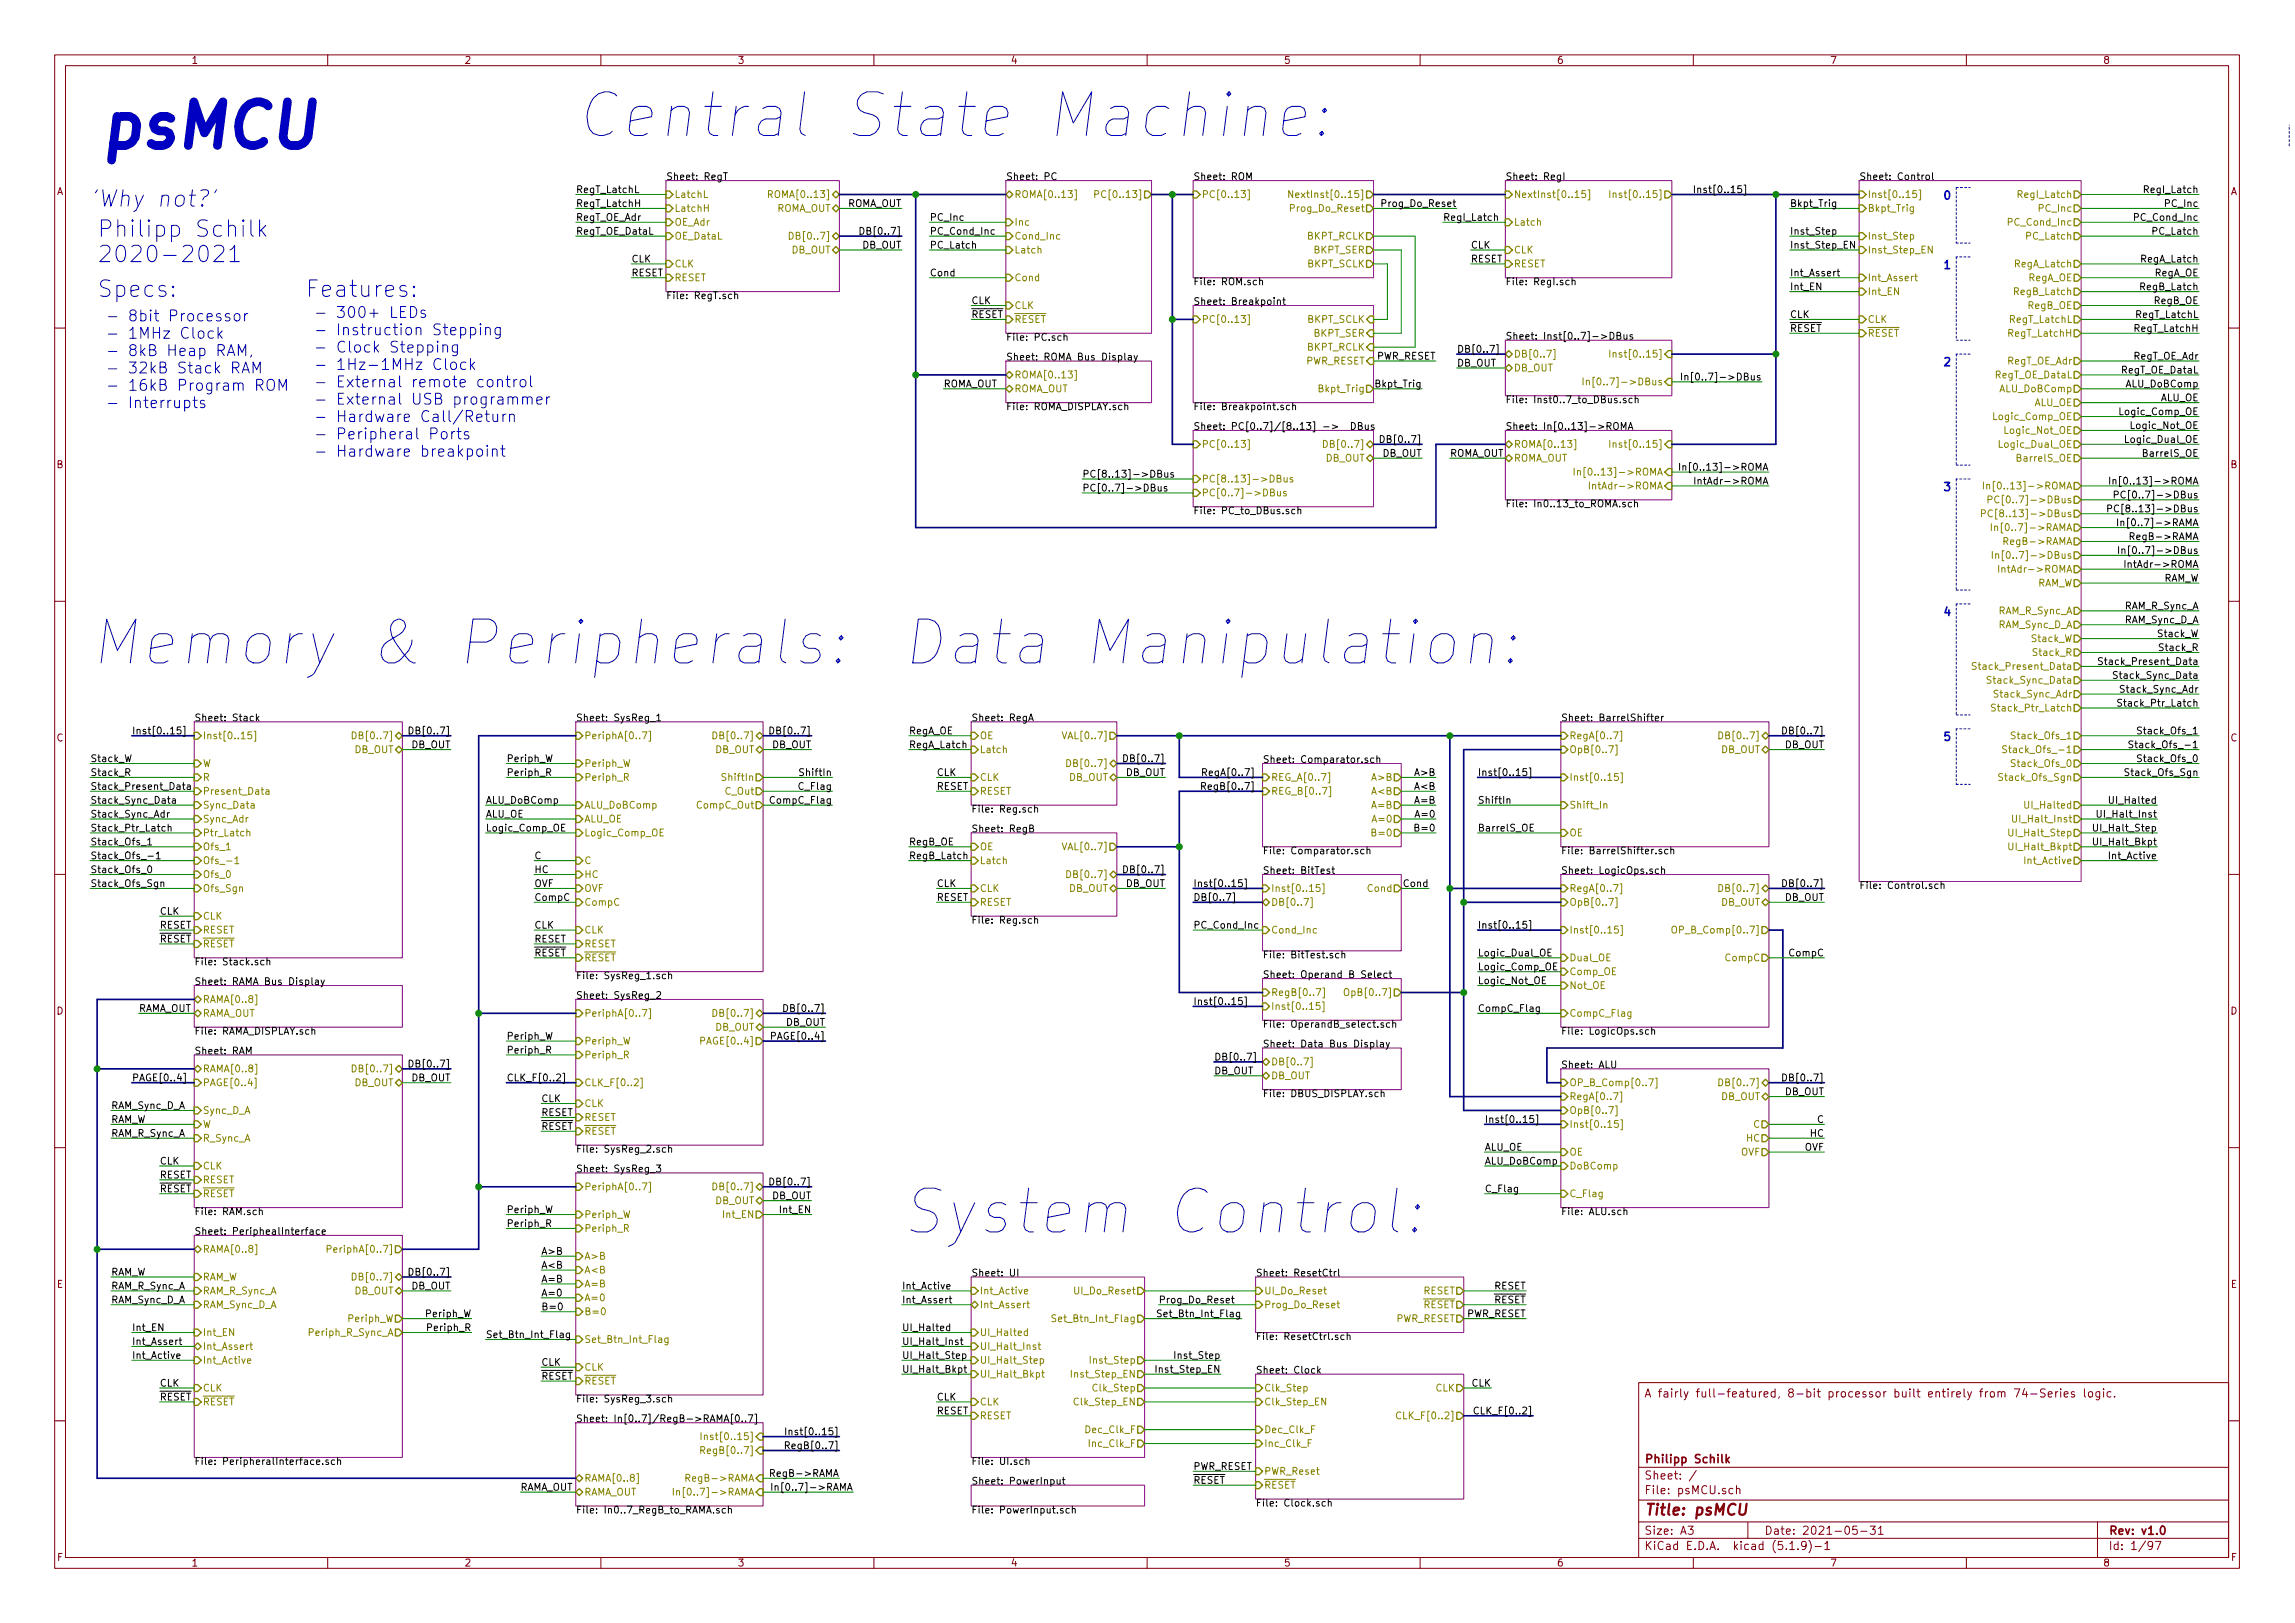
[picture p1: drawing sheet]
<svg xmlns="http://www.w3.org/2000/svg" width="420mm" height="297mm" viewBox="0 0 420 297" stroke-linecap="round" stroke-linejoin="round" font-family="sans-serif">
<defs><g id="words">
<g font-size="11.1" fill="#0000c2">
<text x="17.8" y="27">psMCU</text>
<text x="105.4" y="25.2">Central State Machine:</text>
<text x="16.5" y="121.7">Memory &amp; Peripherals:</text>
<text x="165.1" y="121.7">Data Manipulation:</text>
<text x="165.1" y="225.8">System Control:</text>
</g>
<g font-size="4.2" fill="#0000c2">
<text x="16.5" y="37.9">'Why not?'</text>
<text x="17.8" y="43.4">Philipp Schilk</text>
<text x="17.8" y="48">2020-2021</text>
<text x="17.8" y="54.4">Specs:</text>
<text x="55.9" y="54.4">Features:</text>
</g>
<g font-size="2.8" fill="#0000c2">
<text x="18.6" y="58.8">- 8bit Processor</text>
<text x="56.7" y="58.2">- 300+ LEDs</text>
<text x="18.6" y="62">- 1MHz Clock</text>
<text x="18.6" y="65.2">- 8kB Heap RAM,</text>
<text x="56.7" y="61.4">- Instruction Stepping</text>
<text x="56.7" y="64.6">- Clock Stepping</text>
<text x="18.6" y="68.4">- 32kB Stack RAM</text>
<text x="18.6" y="71.5">- 16kB Program ROM</text>
<text x="56.7" y="67.7">- 1Hz-1MHz Clock</text>
<text x="56.7" y="70.9">- External remote control</text>
<text x="18.6" y="74.7">- Interrupts</text>
<text x="56.7" y="74.1">- External USB programmer</text>
<text x="56.7" y="77.3">- Hardware Call/Return</text>
<text x="56.7" y="80.4">- Peripheral Ports</text>
<text x="56.7" y="83.6">- Hardware breakpoint</text>
</g>
<text font-size="2.8" fill="#840000" x="301" y="277.3">Title: psMCU</text>
<g font-size="2.1" fill="#0000c2">
<text x="355.6" y="36.5">0</text>
<text x="355.6" y="49.2">1</text>
<text x="355.6" y="67">2</text>
<text x="355.6" y="89.9">3</text>
<text x="355.6" y="112.7">4</text>
<text x="355.6" y="135.6">5</text>
</g>
<g font-size="2.1" fill="#840000">
<text x="301" y="255.8">A fairly full-featured, 8-bit processor built entirely from 74-Series logic.</text>
<text x="301" y="267.8">Philipp Schilk</text>
<text x="301" y="273.5">File: psMCU.sch</text>
<text x="301" y="270.8">Sheet: /</text>
<text x="301" y="280.9">Size: A3</text>
<text x="323" y="280.9">Date: 2021-05-31</text>
<text x="386" y="280.9">Rev: v1.0</text>
<text x="301" y="283.7">KiCad E.D.A. kicad (5.1.9)-1</text>
<text x="386" y="283.7">Id: 1/97</text>
</g>
<g font-size="1.8" fill="#840000">
<text x="35" y="11.7">1</text>
<text x="85" y="11.7">2</text>
<text x="135" y="11.7">3</text>
<text x="185" y="11.7">4</text>
<text x="235" y="11.7">5</text>
<text x="285" y="11.7">6</text>
<text x="335" y="11.7">7</text>
<text x="385" y="11.7">8</text>
<text x="10.4" y="35.7">A</text>
<text x="408.4" y="35.7">A</text>
<text x="10.4" y="85.7">B</text>
<text x="408.4" y="85.7">B</text>
<text x="10.4" y="135.7">C</text>
<text x="408.4" y="135.7">C</text>
<text x="10.4" y="185.7">D</text>
<text x="408.4" y="185.7">D</text>
<text x="10.4" y="235.7">E</text>
<text x="408.4" y="235.7">E</text>
<text x="10.5" y="285.7">F</text>
<text x="35" y="286.7">1</text>
<text x="85" y="286.7">2</text>
<text x="135" y="286.7">3</text>
<text x="185" y="286.7">4</text>
<text x="235" y="286.7">5</text>
<text x="285" y="286.7">6</text>
<text x="335" y="286.7">7</text>
<text x="385" y="286.7">8</text>
<text x="408.5" y="285.7">F</text>
</g>
<g font-size="1.8">
<text x="105.4" y="35.3">RegT_LatchL</text>
<text x="121.9" y="33">Sheet: RegT</text>
<text x="184.1" y="33">Sheet: PC</text>
<text x="218.4" y="33">Sheet: ROM</text>
<text x="275.6" y="33">Sheet: RegI</text>
<text x="311.8" y="35.3">Inst[0..15]</text>
<text x="340.4" y="33">Sheet: Control</text>
<text x="393.1" y="35.3">RegI_Latch</text>
<text x="105.4" y="37.9">RegT_LatchH</text>
<text x="105.4" y="40.4">RegT_OE_Adr</text>
<text x="155" y="37.9">ROMA_OUT</text>
<text x="170.2" y="40.4">PC_Inc</text>
<text x="253.5" y="37.9">Prog_Do_Reset</text>
<text x="264.2" y="40.4">RegI_Latch</text>
<text x="327.7" y="37.9">Bkpt_Trig</text>
<text x="391.1" y="40.4">PC_Cond_Inc</text>
<text x="396.6" y="37.9">PC_Inc</text>
<text x="105.4" y="43">RegT_OE_DataL</text>
<text x="157.8" y="45.5">DB_OUT</text>
<text x="158.4" y="43">DB[0..7]</text>
<text x="170.2" y="45.5">PC_Latch</text>
<text x="170.2" y="43">PC_Cond_Inc</text>
<text x="269.2" y="45.5">CLK</text>
<text x="327.7" y="43">Inst_Step</text>
<text x="327.7" y="45.5">Inst_Step_EN</text>
<text x="394.4" y="43">PC_Latch</text>
<text x="115.6" y="48">CLK</text>
<text x="115.6" y="50.6">RESET</text>
<text x="170.2" y="50.6">Cond</text>
<text x="218.4" y="52.2">File: ROM.sch</text>
<text x="269.2" y="48">RESET</text>
<text x="275.6" y="52.2">File: RegI.sch</text>
<text x="327.7" y="53.1">Int_EN</text>
<text x="327.7" y="50.6">Int_Assert</text>
<text x="392.3" y="48">RegA_Latch</text>
<text x="392.3" y="53.1">RegB_Latch</text>
<text x="394.4" y="50.6">RegA_OE</text>
<text x="121.9" y="54.7">File: RegT.sch</text>
<text x="177.8" y="58.2">RESET</text>
<text x="177.8" y="55.7">CLK</text>
<text x="218.4" y="55.8">Sheet: Breakpoint</text>
<text x="327.7" y="58.2">CLK</text>
<text x="391.4" y="58.2">RegT_LatchL</text>
<text x="394.4" y="55.7">RegB_OE</text>
<text x="184.1" y="66">Sheet: ROMA Bus Display</text>
<text x="184.1" y="62.4">File: PC.sch</text>
<text x="251.9" y="65.8">PWR_RESET</text>
<text x="266.7" y="64.6">DB[0..7]</text>
<text x="275.6" y="62.2">Sheet: Inst[0..7]-&gt;DBus</text>
<text x="327.7" y="60.7">RESET</text>
<text x="390.6" y="65.8">RegT_OE_Adr</text>
<text x="391.2" y="60.7">RegT_LatchH</text>
<text x="172.7" y="70.9">ROMA_OUT</text>
<text x="252.1" y="70.9">Bkpt_Trig</text>
<text x="266.7" y="67.1">DB_OUT</text>
<text x="310.6" y="69.6">In[0..7]-&gt;DBus</text>
<text x="388.7" y="68.4">RegT_OE_DataL</text>
<text x="389.3" y="70.9">ALU_DoBComp</text>
<text x="184.1" y="75.1">File: ROMA_DISPLAY.sch</text>
<text x="218.4" y="75.1">File: Breakpoint.sch</text>
<text x="275.6" y="73.8">File: Inst0..7_to_DBus.sch</text>
<text x="388.3" y="76">Logic_Comp_OE</text>
<text x="395.4" y="73.4">ALU_OE</text>
<text x="218.4" y="78.7">Sheet: PC[0..7]/[8..13] -&gt; DBus</text>
<text x="253.1" y="83.6">DB_OUT</text>
<text x="253.7" y="81.1">DB[0..7]</text>
<text x="265.4" y="83.6">ROMA_OUT</text>
<text x="275.6" y="78.7">Sheet: In[0..13]-&gt;ROMA</text>
<text x="389.5" y="81.1">Logic_Dual_OE</text>
<text x="390.4" y="78.5">Logic_Not_OE</text>
<text x="392.8" y="83.6">BarrelS_OE</text>
<text x="198.1" y="87.4">PC[8..13]-&gt;DBus</text>
<text x="198.1" y="90">PC[0..7]-&gt;DBus</text>
<text x="310.1" y="86.1">In[0..13]-&gt;ROMA</text>
<text x="311.6" y="88.7">IntAdr-&gt;ROMA</text>
<text x="388.9" y="88.7">In[0..13]-&gt;ROMA</text>
<text x="218.4" y="94.1">File: PC_to_DBus.sch</text>
<text x="275.6" y="92.8">File: In0..13_to_ROMA.sch</text>
<text x="388.8" y="93.8">PC[8..13]-&gt;DBus</text>
<text x="389.8" y="91.2">PC[0..7]-&gt;DBus</text>
<text x="390" y="96.3">In[0..7]-&gt;RAMA</text>
<text x="390.7" y="101.4">In[0..7]-&gt;DBus</text>
<text x="391" y="98.8">RegB-&gt;RAMA</text>
<text x="390.3" y="103.9">IntAdr-&gt;ROMA</text>
<text x="395.9" y="106.5">RAM_W</text>
<text x="388.8" y="111.5">RAM_R_Sync_A</text>
<text x="388.8" y="114.1">RAM_Sync_D_A</text>
<text x="395.2" y="116.6">Stack_W</text>
<text x="395.6" y="119.2">Stack_R</text>
<text x="385.6" y="121.7">Stack_Present_Data</text>
<text x="387.8" y="124.2">Stack_Sync_Data</text>
<text x="388.6" y="126.8">Stack_Sync_Adr</text>
<text x="388.7" y="129.3">Stack_Ptr_Latch</text>
<text x="24.1" y="134.4">Inst[0..15]</text>
<text x="35.6" y="132">Sheet: Stack</text>
<text x="75.3" y="136.9">DB_OUT</text>
<text x="75.9" y="134.4">DB[0..7]</text>
<text x="105.4" y="132">Sheet: SysReg_1</text>
<text x="141.3" y="136.9">DB_OUT</text>
<text x="141.9" y="134.4">DB[0..7]</text>
<text x="166.4" y="134.4">RegA_OE</text>
<text x="166.4" y="136.9">RegA_Latch</text>
<text x="177.8" y="132">Sheet: RegA</text>
<text x="285.8" y="132">Sheet: BarrelShifter</text>
<text x="326.7" y="136.9">DB_OUT</text>
<text x="327.3" y="134.4">DB[0..7]</text>
<text x="391.4" y="136.9">Stack_Ofs_-1</text>
<text x="392" y="134.4">Stack_Ofs_1</text>
<text x="16.5" y="139.5">Stack_W</text>
<text x="16.5" y="142">Stack_R</text>
<text x="92.7" y="139.5">Periph_W</text>
<text x="92.7" y="142">Periph_R</text>
<text x="146.9" y="142">ShiftIn</text>
<text x="171.4" y="142">CLK</text>
<text x="206.1" y="142">DB_OUT</text>
<text x="206.7" y="139.5">DB[0..7]</text>
<text x="221.1" y="142">RegA[0..7]</text>
<text x="231.1" y="139.6">Sheet: Comparator.sch</text>
<text x="259.3" y="142">A&gt;B</text>
<text x="270.5" y="142">Inst[0..15]</text>
<text x="389.6" y="142">Stack_Ofs_Sgn</text>
<text x="392" y="139.5">Stack_Ofs_0</text>
<text x="16.5" y="147.1">Stack_Sync_Data</text>
<text x="16.5" y="144.6">Stack_Present_Data</text>
<text x="16.5" y="149.6">Stack_Sync_Adr</text>
<text x="88.9" y="149.6">ALU_OE</text>
<text x="88.9" y="147.1">ALU_DoBComp</text>
<text x="141.5" y="147.1">CompC_Flag</text>
<text x="146.5" y="144.6">C_Flag</text>
<text x="171.4" y="144.6">RESET</text>
<text x="177.8" y="148.7">File: Reg.sch</text>
<text x="221.1" y="144.6">RegB[0..7]</text>
<text x="259.3" y="144.6">A&lt;B</text>
<text x="259.3" y="147.1">A=B</text>
<text x="259.6" y="149.6">A=0</text>
<text x="270.5" y="147.1">ShiftIn</text>
<text x="384.8" y="149.6">UI_Halt_Inst</text>
<text x="386.8" y="147.1">UI_Halted</text>
<text x="16.5" y="152.2">Stack_Ptr_Latch</text>
<text x="16.5" y="154.7">Stack_Ofs_1</text>
<text x="88.9" y="152.2">Logic_Comp_OE</text>
<text x="166.4" y="154.7">RegB_OE</text>
<text x="177.8" y="152.3">Sheet: RegB</text>
<text x="259.6" y="152.2">B=0</text>
<text x="270.5" y="152.2">BarrelS_OE</text>
<text x="384" y="154.7">UI_Halt_Bkpt</text>
<text x="384" y="152.2">UI_Halt_Step</text>
<text x="16.5" y="157.3">Stack_Ofs_-1</text>
<text x="16.5" y="159.8">Stack_Ofs_0</text>
<text x="97.8" y="159.8">HC</text>
<text x="97.8" y="157.3">C</text>
<text x="166.4" y="157.3">RegB_Latch</text>
<text x="206.7" y="159.8">DB[0..7]</text>
<text x="231.1" y="160">Sheet: BitTest</text>
<text x="231.1" y="156.3">File: Comparator.sch</text>
<text x="285.8" y="160">Sheet: LogicOps.sch</text>
<text x="285.8" y="156.3">File: BarrelShifter.sch</text>
<text x="386.5" y="157.3">Int_Active</text>
<text x="16.5" y="162.3">Stack_Ofs_Sgn</text>
<text x="29.2" y="167.4">CLK</text>
<text x="97.8" y="164.9">CompC</text>
<text x="97.8" y="162.3">OVF</text>
<text x="171.4" y="164.9">RESET</text>
<text x="171.4" y="162.3">CLK</text>
<text x="206.1" y="162.3">DB_OUT</text>
<text x="218.4" y="164.9">DB[0..7]</text>
<text x="218.4" y="162.3">Inst[0..15]</text>
<text x="257.1" y="162.3">Cond</text>
<text x="326.7" y="164.9">DB_OUT</text>
<text x="327.3" y="162.3">DB[0..7]</text>
<text x="340.4" y="162.7">File: Control.sch</text>
<text x="29.2" y="172.5">RESET</text>
<text x="29.2" y="170">RESET</text>
<text x="97.8" y="172.5">RESET</text>
<text x="97.8" y="170">CLK</text>
<text x="177.8" y="169">File: Reg.sch</text>
<text x="218.4" y="170">PC_Cond_Inc</text>
<text x="270.5" y="170">Inst[0..15]</text>
<text x="35.6" y="176.7">File: Stack.sch</text>
<text x="97.8" y="175">RESET</text>
<text x="105.4" y="179.2">File: SysReg_1.sch</text>
<text x="231.1" y="179">Sheet: Operand B Select</text>
<text x="231.1" y="175.4">File: BitTest.sch</text>
<text x="270.5" y="177.6">Logic_Comp_OE</text>
<text x="270.5" y="175">Logic_Dual_OE</text>
<text x="327.7" y="175">CompC</text>
<text x="25.4" y="185.2">RAMA_OUT</text>
<text x="35.6" y="180.3">Sheet: RAMA Bus Display</text>
<text x="105.4" y="182.8">Sheet: SysReg_2</text>
<text x="144.4" y="185.2">DB[0..7]</text>
<text x="218.4" y="183.9">Inst[0..15]</text>
<text x="270.5" y="185.2">CompC_Flag</text>
<text x="270.5" y="180.1">Logic_Not_OE</text>
<text x="35.6" y="189.4">File: RAMA_DISPLAY.sch</text>
<text x="92.7" y="190.3">Periph_W</text>
<text x="142" y="190.3">PAGE[0..4]</text>
<text x="143.9" y="187.7">DB_OUT</text>
<text x="231.1" y="191.7">Sheet: Data Bus Display</text>
<text x="231.1" y="188.1">File: OperandB_select.sch</text>
<text x="285.8" y="189.4">File: LogicOps.sch</text>
<text x="24.1" y="197.9">PAGE[0..4]</text>
<text x="35.6" y="193">Sheet: RAM</text>
<text x="75.3" y="197.9">DB_OUT</text>
<text x="75.9" y="195.4">DB[0..7]</text>
<text x="92.7" y="197.9">CLK_F[0..2]</text>
<text x="92.7" y="192.8">Periph_R</text>
<text x="222.2" y="194.1">DB[0..7]</text>
<text x="222.2" y="196.6">DB_OUT</text>
<text x="285.8" y="195.5">Sheet: ALU</text>
<text x="327.3" y="197.9">DB[0..7]</text>
<text x="20.3" y="203">RAM_Sync_D_A</text>
<text x="99.1" y="201.7">CLK</text>
<text x="231.1" y="200.8">File: DBUS_DISPLAY.sch</text>
<text x="326.7" y="200.4">DB_OUT</text>
<text x="20.3" y="208.1">RAM_R_Sync_A</text>
<text x="20.3" y="205.5">RAM_W</text>
<text x="99.1" y="206.8">RESET</text>
<text x="99.1" y="204.3">RESET</text>
<text x="271.8" y="205.5">Inst[0..15]</text>
<text x="331.4" y="208.1">HC</text>
<text x="332.7" y="205.5">C</text>
<text x="29.2" y="215.7">RESET</text>
<text x="29.2" y="213.1">CLK</text>
<text x="105.4" y="211">File: SysReg_2.sch</text>
<text x="105.4" y="214.6">Sheet: SysReg_3</text>
<text x="271.8" y="213.1">ALU_DoBComp</text>
<text x="271.8" y="210.6">ALU_OE</text>
<text x="330.4" y="210.6">OVF</text>
<text x="29.2" y="218.2">RESET</text>
<text x="141.3" y="219.5">DB_OUT</text>
<text x="141.9" y="217">DB[0..7]</text>
<text x="271.8" y="218.2">C_Flag</text>
<text x="35.6" y="226">Sheet: PeriphealInterface</text>
<text x="35.6" y="222.4">File: RAM.sch</text>
<text x="92.7" y="222">Periph_W</text>
<text x="92.7" y="224.6">Periph_R</text>
<text x="143" y="222">Int_EN</text>
<text x="285.8" y="222.4">File: ALU.sch</text>
<text x="20.3" y="233.5">RAM_W</text>
<text x="75.9" y="233.5">DB[0..7]</text>
<text x="99.1" y="232.2">A&lt;B</text>
<text x="99.1" y="229.7">A&gt;B</text>
<text x="177.8" y="233.6">Sheet: UI</text>
<text x="229.9" y="233.6">Sheet: ResetCtrl</text>
<text x="20.3" y="236">RAM_R_Sync_A</text>
<text x="20.3" y="238.5">RAM_Sync_D_A</text>
<text x="75.3" y="236">DB_OUT</text>
<text x="99.1" y="237.3">A=0</text>
<text x="99.1" y="234.7">A=B</text>
<text x="99.1" y="239.8">B=0</text>
<text x="165.1" y="236">Int_Active</text>
<text x="165.1" y="238.5">Int_Assert</text>
<text x="212.1" y="238.5">Prog_Do_Reset</text>
<text x="273.5" y="238.5">RESET</text>
<text x="273.5" y="236">RESET</text>
<text x="24.1" y="243.6">Int_EN</text>
<text x="78.2" y="241.1">Periph_W</text>
<text x="78.6" y="243.6">Periph_R</text>
<text x="88.9" y="244.9">Set_Btn_Int_Flag</text>
<text x="165.1" y="243.6">UI_Halted</text>
<text x="212.9" y="241.1">Set_Btn_Int_Flag</text>
<text x="229.9" y="245.2">File: ResetCtrl.sch</text>
<text x="268.4" y="241.1">PWR_RESET</text>
<text x="24.1" y="246.2">Int_Assert</text>
<text x="24.1" y="248.7">Int_Active</text>
<text x="99.1" y="250">CLK</text>
<text x="165.1" y="246.2">UI_Halt_Inst</text>
<text x="165.1" y="248.7">UI_Halt_Step</text>
<text x="165.1" y="251.2">UI_Halt_Bkpt</text>
<text x="212.1" y="251.2">Inst_Step_EN</text>
<text x="215.6" y="248.7">Inst_Step</text>
<text x="229.9" y="251.4">Sheet: Clock</text>
<text x="29.2" y="256.3">RESET</text>
<text x="29.2" y="253.8">CLK</text>
<text x="99.1" y="252.5">RESET</text>
<text x="105.4" y="256.7">File: SysReg_3.sch</text>
<text x="171.4" y="256.3">CLK</text>
<text x="269.4" y="253.8">CLK</text>
<text x="105.4" y="260.3">Sheet: In[0..7]/RegB-&gt;RAMA[0..7]</text>
<text x="145.4" y="262.7">Inst[0..15]</text>
<text x="171.4" y="258.9">RESET</text>
<text x="270.8" y="258.9">CLK_F[0..2]</text>
<text x="35.6" y="268.1">File: PeripheralInterface.sch</text>
<text x="144.9" y="265.2">RegB[0..7]</text>
<text x="177.8" y="268.1">File: UI.sch</text>
<text x="218.4" y="269">PWR_RESET</text>
<text x="95.2" y="272.8">RAMA_OUT</text>
<text x="142.1" y="270.3">RegB-&gt;RAMA</text>
<text x="143.6" y="272.8">In[0..7]-&gt;RAMA</text>
<text x="177.8" y="271.7">Sheet: PowerInput</text>
<text x="218.4" y="271.6">RESET</text>
<text x="229.9" y="275.7">File: Clock.sch</text>
<text x="105.4" y="277">File: In0..7_RegB_to_RAMA.sch</text>
<text x="177.8" y="277">File: PowerInput.sch</text>
</g>
<g font-size="1.8" fill="#848400">
<text x="123.4" y="36.2">LatchL</text>
<text x="123.4" y="38.8">LatchH</text>
<text x="123.4" y="41.3">OE_Adr</text>
<text x="141.6" y="36.2">ROMA[0..13]</text>
<text x="142" y="38.8">ROMA_OUT</text>
<text x="185.7" y="36.2">ROMA[0..13]</text>
<text x="185.7" y="41.3">Inc</text>
<text x="201.7" y="36.2">PC[0..13]</text>
<text x="220" y="36.2">PC[0..13]</text>
<text x="236.8" y="38.8">Prog_Do_Reset</text>
<text x="237.8" y="36.2">NextInst[0..15]</text>
<text x="277.1" y="36.2">NextInst[0..15]</text>
<text x="277.1" y="41.3">Latch</text>
<text x="296.3" y="36.2">Inst[0..15]</text>
<text x="341.9" y="36.2">Inst[0..15]</text>
<text x="341.9" y="38.8">Bkpt_Trig</text>
<text x="368" y="41.3">PC_Cond_Inc</text>
<text x="370" y="36.2">RegI_Latch</text>
<text x="373.5" y="38.8">PC_Inc</text>
<text x="123.4" y="43.9">OE_DataL</text>
<text x="144.9" y="46.4">DB_OUT</text>
<text x="145.5" y="43.9">DB[0..7]</text>
<text x="185.7" y="46.4">Latch</text>
<text x="185.7" y="43.9">Cond_Inc</text>
<text x="239.2" y="43.9">BKPT_RCLK</text>
<text x="240.5" y="46.4">BKPT_SER</text>
<text x="277.1" y="46.4">CLK</text>
<text x="341.9" y="43.9">Inst_Step</text>
<text x="341.9" y="46.4">Inst_Step_EN</text>
<text x="371.3" y="43.9">PC_Latch</text>
<text x="123.4" y="48.9">CLK</text>
<text x="123.4" y="51.5">RESET</text>
<text x="185.7" y="51.5">Cond</text>
<text x="239.3" y="48.9">BKPT_SCLK</text>
<text x="277.1" y="48.9">RESET</text>
<text x="341.9" y="51.5">Int_Assert</text>
<text x="369.2" y="48.9">RegA_Latch</text>
<text x="371.3" y="51.5">RegA_OE</text>
<text x="185.7" y="56.6">CLK</text>
<text x="185.7" y="59.1">RESET</text>
<text x="220" y="59.1">PC[0..13]</text>
<text x="239.3" y="59.1">BKPT_SCLK</text>
<text x="341.9" y="59.1">CLK</text>
<text x="341.9" y="54">Int_EN</text>
<text x="368.3" y="59.1">RegT_LatchL</text>
<text x="369.2" y="54">RegB_Latch</text>
<text x="371.3" y="56.6">RegB_OE</text>
<text x="239.2" y="64.2">BKPT_RCLK</text>
<text x="240.5" y="61.6">BKPT_SER</text>
<text x="277.1" y="65.4">DB[0..7]</text>
<text x="296.3" y="65.4">Inst[0..15]</text>
<text x="341.9" y="61.6">RESET</text>
<text x="368.1" y="61.6">RegT_LatchH</text>
<text x="185.7" y="71.8">ROMA_OUT</text>
<text x="185.7" y="69.3">ROMA[0..13]</text>
<text x="238.9" y="66.7">PWR_RESET</text>
<text x="241.7" y="71.8">Bkpt_Trig</text>
<text x="277.1" y="68">DB_OUT</text>
<text x="292.6" y="70.5">In[0..7]-&gt;DBus</text>
<text x="365.6" y="69.3">RegT_OE_DataL</text>
<text x="366.2" y="71.8">ALU_DoBComp</text>
<text x="367.5" y="66.7">RegT_OE_Adr</text>
<text x="365.2" y="76.9">Logic_Comp_OE</text>
<text x="372.3" y="74.3">ALU_OE</text>
<text x="220" y="82">PC[0..13]</text>
<text x="243.3" y="82">DB[0..7]</text>
<text x="277.1" y="82">ROMA[0..13]</text>
<text x="296.3" y="82">Inst[0..15]</text>
<text x="366.4" y="82">Logic_Dual_OE</text>
<text x="367.3" y="79.4">Logic_Not_OE</text>
<text x="220" y="88.3">PC[8..13]-&gt;DBus</text>
<text x="242.7" y="84.5">DB_OUT</text>
<text x="277.1" y="84.5">ROMA_OUT</text>
<text x="290.8" y="87">In[0..13]-&gt;ROMA</text>
<text x="292.3" y="89.6">IntAdr-&gt;ROMA</text>
<text x="365.8" y="89.6">In[0..13]-&gt;ROMA</text>
<text x="369.6" y="84.5">BarrelS_OE</text>
<text x="220" y="90.8">PC[0..7]-&gt;DBus</text>
<text x="365.7" y="94.7">PC[8..13]-&gt;DBus</text>
<text x="366.6" y="92.1">PC[0..7]-&gt;DBus</text>
<text x="366.9" y="97.2">In[0..7]-&gt;RAMA</text>
<text x="367.9" y="99.7">RegB-&gt;RAMA</text>
<text x="367.2" y="104.8">IntAdr-&gt;ROMA</text>
<text x="367.5" y="102.3">In[0..7]-&gt;DBus</text>
<text x="372.8" y="107.4">RAM_W</text>
<text x="365.7" y="112.4">RAM_R_Sync_A</text>
<text x="365.7" y="115">RAM_Sync_D_A</text>
<text x="372.1" y="117.5">Stack_W</text>
<text x="362.5" y="122.6">Stack_Present_Data</text>
<text x="364.7" y="125.1">Stack_Sync_Data</text>
<text x="372.5" y="120.1">Stack_R</text>
<text x="365.5" y="127.7">Stack_Sync_Adr</text>
<text x="365.6" y="130.2">Stack_Ptr_Latch</text>
<text x="37.1" y="135.3">Inst[0..15]</text>
<text x="64.9" y="137.8">DB_OUT</text>
<text x="65.5" y="135.3">DB[0..7]</text>
<text x="106.9" y="135.3">PeriphA[0..7]</text>
<text x="130.9" y="137.8">DB_OUT</text>
<text x="131.5" y="135.3">DB[0..7]</text>
<text x="179.3" y="135.3">OE</text>
<text x="179.3" y="137.8">Latch</text>
<text x="195.3" y="135.3">VAL[0..7]</text>
<text x="287.3" y="135.3">RegA[0..7]</text>
<text x="287.3" y="137.8">OpB[0..7]</text>
<text x="315.1" y="137.8">DB_OUT</text>
<text x="315.6" y="135.3">DB[0..7]</text>
<text x="368.3" y="137.8">Stack_Ofs_-1</text>
<text x="368.9" y="135.3">Stack_Ofs_1</text>
<text x="37.1" y="140.4">W</text>
<text x="37.1" y="142.9">R</text>
<text x="106.9" y="140.4">Periph_W</text>
<text x="106.9" y="142.9">Periph_R</text>
<text x="132.7" y="142.9">ShiftIn</text>
<text x="179.3" y="142.9">CLK</text>
<text x="195.7" y="142.9">DB_OUT</text>
<text x="196.3" y="140.4">DB[0..7]</text>
<text x="232.7" y="142.9">REG_A[0..7]</text>
<text x="251.4" y="142.9">A&gt;B</text>
<text x="287.3" y="142.9">Inst[0..15]</text>
<text x="366.5" y="142.9">Stack_Ofs_Sgn</text>
<text x="368.9" y="140.4">Stack_Ofs_0</text>
<text x="37.1" y="145.5">Present_Data</text>
<text x="37.1" y="148">Sync_Data</text>
<text x="106.9" y="148">ALU_DoBComp</text>
<text x="127.9" y="148">CompC_Out</text>
<text x="132.9" y="145.5">C_Out</text>
<text x="179.3" y="145.5">RESET</text>
<text x="232.7" y="145.5">REG_B[0..7]</text>
<text x="251.4" y="145.5">A&lt;B</text>
<text x="251.4" y="148">A=B</text>
<text x="287.3" y="148">Shift_In</text>
<text x="371.3" y="148">UI_Halted</text>
<text x="37.1" y="155.6">Ofs_1</text>
<text x="37.1" y="150.5">Sync_Adr</text>
<text x="37.1" y="153.1">Ptr_Latch</text>
<text x="106.9" y="150.5">ALU_OE</text>
<text x="106.9" y="153.1">Logic_Comp_OE</text>
<text x="179.3" y="155.6">OE</text>
<text x="195.3" y="155.6">VAL[0..7]</text>
<text x="251.7" y="150.5">A=0</text>
<text x="251.7" y="153.1">B=0</text>
<text x="287.3" y="153.1">OE</text>
<text x="368.5" y="155.6">UI_Halt_Bkpt</text>
<text x="368.6" y="153.1">UI_Halt_Step</text>
<text x="369.3" y="150.5">UI_Halt_Inst</text>
<text x="37.1" y="160.7">Ofs_0</text>
<text x="37.1" y="158.2">Ofs_-1</text>
<text x="106.9" y="158.2">C</text>
<text x="106.9" y="160.7">HC</text>
<text x="179.3" y="158.2">Latch</text>
<text x="196.3" y="160.7">DB[0..7]</text>
<text x="371" y="158.2">Int_Active</text>
<text x="37.1" y="163.2">Ofs_Sgn</text>
<text x="106.9" y="165.8">CompC</text>
<text x="106.9" y="163.2">OVF</text>
<text x="179.3" y="165.8">RESET</text>
<text x="179.3" y="163.2">CLK</text>
<text x="195.7" y="163.2">DB_OUT</text>
<text x="232.7" y="165.8">DB[0..7]</text>
<text x="232.7" y="163.2">Inst[0..15]</text>
<text x="250.5" y="163.2">Cond</text>
<text x="287.3" y="163.2">RegA[0..7]</text>
<text x="287.3" y="165.8">OpB[0..7]</text>
<text x="315.1" y="165.8">DB_OUT</text>
<text x="315.6" y="163.2">DB[0..7]</text>
<text x="37.1" y="168.3">CLK</text>
<text x="37.1" y="170.9">RESET</text>
<text x="37.1" y="173.4">RESET</text>
<text x="106.9" y="170.9">CLK</text>
<text x="106.9" y="173.4">RESET</text>
<text x="232.7" y="170.9">Cond_Inc</text>
<text x="287.3" y="170.9">Inst[0..15]</text>
<text x="307.4" y="170.9">OP_B_Comp[0..7]</text>
<text x="106.9" y="175.9">RESET</text>
<text x="287.3" y="175.9">Dual_OE</text>
<text x="287.3" y="178.5">Comp_OE</text>
<text x="316" y="175.9">CompC</text>
<text x="37.1" y="183.6">RAMA[0..8]</text>
<text x="232.7" y="184.8">Inst[0..15]</text>
<text x="232.7" y="182.3">RegB[0..7]</text>
<text x="247.1" y="182.3">OpB[0..7]</text>
<text x="287.3" y="181">Not_OE</text>
<text x="37.1" y="186.1">RAMA_OUT</text>
<text x="106.9" y="191.2">Periph_W</text>
<text x="106.9" y="186.1">PeriphA[0..7]</text>
<text x="129" y="191.2">PAGE[0..4]</text>
<text x="130.9" y="188.6">DB_OUT</text>
<text x="131.5" y="186.1">DB[0..7]</text>
<text x="287.3" y="186.1">CompC_Flag</text>
<text x="37.1" y="196.3">RAMA[0..8]</text>
<text x="65.5" y="196.3">DB[0..7]</text>
<text x="106.9" y="193.7">Periph_R</text>
<text x="232.7" y="197.5">DB_OUT</text>
<text x="232.7" y="195">DB[0..7]</text>
<text x="37.1" y="198.8">PAGE[0..4]</text>
<text x="37.1" y="203.9">Sync_D_A</text>
<text x="64.9" y="198.8">DB_OUT</text>
<text x="106.9" y="202.6">CLK</text>
<text x="106.9" y="198.8">CLK_F[0..2]</text>
<text x="287.3" y="203.9">OpB[0..7]</text>
<text x="287.3" y="198.8">OP_B_Comp[0..7]</text>
<text x="287.3" y="201.3">RegA[0..7]</text>
<text x="315.1" y="201.3">DB_OUT</text>
<text x="315.6" y="198.8">DB[0..7]</text>
<text x="37.1" y="206.4">W</text>
<text x="37.1" y="209">R_Sync_A</text>
<text x="106.9" y="205.1">RESET</text>
<text x="106.9" y="207.7">RESET</text>
<text x="287.3" y="206.4">Inst[0..15]</text>
<text x="319.8" y="209">HC</text>
<text x="321.1" y="206.4">C</text>
<text x="37.1" y="214">CLK</text>
<text x="287.3" y="211.5">OE</text>
<text x="287.3" y="214">DoBComp</text>
<text x="318.7" y="211.5">OVF</text>
<text x="37.1" y="216.6">RESET</text>
<text x="37.1" y="219.1">RESET</text>
<text x="106.9" y="217.8">PeriphA[0..7]</text>
<text x="130.9" y="220.4">DB_OUT</text>
<text x="131.5" y="217.8">DB[0..7]</text>
<text x="287.3" y="219.1">C_Flag</text>
<text x="106.9" y="222.9">Periph_W</text>
<text x="106.9" y="225.5">Periph_R</text>
<text x="132.6" y="222.9">Int_EN</text>
<text x="37.1" y="229.3">RAMA[0..8]</text>
<text x="61.2" y="229.3">PeriphA[0..7]</text>
<text x="106.9" y="230.5">A&gt;B</text>
<text x="106.9" y="233.1">A&lt;B</text>
<text x="37.1" y="239.4">RAM_Sync_D_A</text>
<text x="37.1" y="234.4">RAM_W</text>
<text x="37.1" y="236.9">RAM_R_Sync_A</text>
<text x="64.9" y="236.9">DB_OUT</text>
<text x="65.5" y="234.4">DB[0..7]</text>
<text x="106.9" y="235.6">A=B</text>
<text x="106.9" y="238.2">A=0</text>
<text x="179.3" y="239.4">Int_Assert</text>
<text x="179.3" y="236.9">Int_Active</text>
<text x="197.1" y="236.9">UI_Do_Reset</text>
<text x="231.4" y="236.9">UI_Do_Reset</text>
<text x="231.4" y="239.4">Prog_Do_Reset</text>
<text x="260.6" y="239.4">RESET</text>
<text x="260.6" y="236.9">RESET</text>
<text x="37.1" y="244.5">Int_EN</text>
<text x="56.9" y="244.5">Periph_R_Sync_A</text>
<text x="64" y="242">Periph_W</text>
<text x="106.9" y="240.7">B=0</text>
<text x="106.9" y="245.8">Set_Btn_Int_Flag</text>
<text x="179.3" y="244.5">UI_Halted</text>
<text x="193.6" y="242">Set_Btn_Int_Flag</text>
<text x="255.4" y="242">PWR_RESET</text>
<text x="37.1" y="249.6">Int_Active</text>
<text x="37.1" y="247.1">Int_Assert</text>
<text x="106.9" y="250.9">CLK</text>
<text x="179.3" y="247.1">UI_Halt_Inst</text>
<text x="179.3" y="249.6">UI_Halt_Step</text>
<text x="200.1" y="249.6">Inst_Step</text>
<text x="37.1" y="254.7">CLK</text>
<text x="37.1" y="257.2">RESET</text>
<text x="106.9" y="253.4">RESET</text>
<text x="179.3" y="257.2">CLK</text>
<text x="179.3" y="252.1">UI_Halt_Bkpt</text>
<text x="196.6" y="252.1">Inst_Step_EN</text>
<text x="197" y="257.2">Clk_Step_EN</text>
<text x="200.5" y="254.7">Clk_Step</text>
<text x="231.4" y="257.2">Clk_Step_EN</text>
<text x="231.4" y="254.7">Clk_Step</text>
<text x="262.8" y="254.7">CLK</text>
<text x="129.9" y="263.6">Inst[0..15]</text>
<text x="179.3" y="259.8">RESET</text>
<text x="199" y="262.3">Dec_Clk_F</text>
<text x="231.4" y="262.3">Dec_Clk_F</text>
<text x="256.6" y="259.8">CLK_F[0..2]</text>
<text x="129.4" y="266.1">RegB[0..7]</text>
<text x="199.7" y="264.8">Inc_Clk_F</text>
<text x="231.4" y="264.8">Inc_Clk_F</text>
<text x="231.4" y="269.9">PWR_Reset</text>
<text x="106.9" y="271.2">RAMA[0..8]</text>
<text x="106.9" y="273.7">RAMA_OUT</text>
<text x="125.6" y="273.7">In[0..7]-&gt;RAMA</text>
<text x="126.6" y="271.2">RegB-&gt;RAMA</text>
<text x="231.4" y="272.5">RESET</text>
</g>
</g></defs>
<g fill="none" stroke="#840000" stroke-width=".18">
<path d="M10 10h400v277h-400zM12 12h396v273.1h-396zM60 10v2M110 10v2M160 10v2M210 10v2M260 10v2M310 10v2M360 10v2M10 60h2M408 60h2M10 110h2"/>
<path d="M408 110h2M10 160h2M408 160h2M10 210h2M408 210h2M300 253h108v32.1h-108zM365.8 254.8l.2-.1 .3 .1 .1 .9M366.4 254.9l.2-.2 .4 .1 .1 .9M368.8 254.2h1l-.7 1.5M370.6 254.1l-.3 1.1h.9M371 254.7v1M371.8 255.1h1.1"/>
<path d="M374.4 254.3l-.6-.1-.2 .3v.3l.7 .3v.5l-.2 .1-.5-.1M375 255.2l.7-.1-.1-.3-.4-.1-.2 .2 .1 .7h.5M376.4 254.7v1M376.8 254.7l-.4 .1v.2M377.3 254.2v.1M377.3 254.7v1M377.9 255.2l.7-.1v-.3l-.5-.1-.2 .2 .1 .7h.6M379.8 254.8l-.4-.1-.2 .2 .1 .2 .5 .2v.3h-.6M381.6 254.2v1.3l.2 .2M382.4 254.8l.2-.1 .5 .1v.8l-.3 .1-.4-.1zM384.4 254.7v1.2l-.3 .3-.3-.1M384.4 254.8l-.4-.1-.3 .3 .1 .6 .2 .1 .4-.1"/>
<path d="M385.1 254.2v.1M385.1 254.7v1M386.5 254.8l-.4-.1-.4 .3 .1 .6 .3 .1 .4-.1M387.1 255.6v.1M10 260h2M300 278.5h108M300 274.5h108M300 268.5h108M309 279.3h1l-.5 .6 .4 .1v.7l-.2 .1-.7-.1M310.5 269.1l-1.2 2M317.2 272.5l-.4-.1-.3 .3 .1 .6 .2 .1 .4-.1M317.9 272.5h.1a.37 .37 0 0 1 .5 .1v.8"/>
<path d="M317.9 271.9v1.5M320 278.5v3M340 279.3h-.8v.7l.2-.1h.5l.1 .3v.5l-.2 .1-.6-.1M342.4 279.3h.9l-.5 .6 .5 .1v.7l-.3 .1-.6-.1M343.9 279.7l.4-.4v1.5M384 278.5v6.6M408 260h2M60 285.1v1.9M110 285.1v1.9M160 285.1v1.9M210 285.1v1.9M260 285.1v1.9"/>
<path d="M300 281.5h108M310 285.1v1.9M327.7 283.6h.8M329.2 283.5v.1M330.7 282.7l-.3 .3h-.5l-.1-.3 .1-.5 .5-.1 .2 .2a1.27 1.27 0 0 1-.2 1.2l-.5 .1M331.2 281.9a1.71 1.71 0 0 1 0 2.3M332.3 283h1.2M334.1 282.5l.4-.4v1.5M334.1 283.6h.8M340.7 280.2h1.1M343.9 280.8h.9M360 285.1v1.9"/>
<path d="M394.1 282.7l-.3 .3h-.4l-.2-.3v-.3l.2-.2 .4-.1 .2 .2a1.19 1.19 0 0 1-.2 1.2l-.4 .1M394.6 282.1h1l-.6 1.5"/>
</g>
<path d="M315.2 266.2v1.3l.2 .2M316 266.2v1.5M316.2 267.1l.4 .6M316.6 266.7l-.6 .6M395.7 279.5l.2-.2a.81 .81 0 0 1 .6 .6 .81 .81 0 0 1-.3 .8l-.2 .1a.79 .79 0 0 1-.3-1.3z" fill="none" stroke="#840000" stroke-width=".3"/>
<path d="M318.6 275.2l-.2 1.6 .2 .3a.66 .66 0 0 0 1-.3l.2-1.6" fill="none" stroke="#840000" stroke-width=".41"/>
<g fill="none" stroke="#840084" stroke-width=".18">
<path d="M121.9 33.1h31.8v20.3h-31.8zM184.1 33.1h26.7v27.9h-26.7zM218.4 33.1h33.1v17.7h-33.1zM275.6 33.1h30.5v17.7h-30.5zM340.4 33.1h40.6v128.2h-40.6zM218.4 55.9h33.1v17.8h-33.1zM184.1 66.1h26.7v7.6h-26.7zM218.4 78.8h33.1v13.9h-33.1zM275.6 62.3h30.5v10.1h-30.5zM275.6 78.8h30.5v12.7h-30.5zM35.6 132.1h38.1v43.2h-38.1zM105.4 132.1h34.3v45.7h-34.3z"/>
<path d="M177.8 132.1h26.7v15.3h-26.7zM231.1 139.7h25.4v15.3h-25.4zM285.7 132.1h38.1v22.9h-38.1zM177.8 152.4h26.7v15.3h-26.7zM231.1 179.1h25.4v7.6h-25.4zM231.1 160.1h25.4v13.9h-25.4zM285.7 160.1h38.1v27.9h-38.1zM35.6 180.4h38.1v7.6h-38.1zM35.6 193.1h38.1v27.9h-38.1zM105.4 182.9h34.3v26.7h-34.3zM231.1 191.8h25.4v7.6h-25.4zM285.7 195.6h38.1v25.4h-38.1z"/>
<path d="M105.4 214.7h34.3v40.6h-34.3zM35.6 226.1h38.1v40.6h-38.1zM177.8 233.7h31.7v33h-31.7zM229.9 233.7h38.1v10.2h-38.1zM229.9 251.5h38.1v22.9h-38.1zM105.4 260.4h34.3v15.2h-34.3zM177.8 271.8h31.7v3.8h-31.7z"/>
</g>
<g fill="none" stroke="#000" stroke-width=".18">
<path d="M116.4 34v1.3h.6M116.4 37.1h.7M117.1 36.5v1.3M132.4 31.6h.8M132.8 31.6v1.3M193.3 31.7a.6 .6 0 0 0-.8 .5 .6 .6 0 0 0 .6 .7l.2-.1M228.2 32.9v-1.3l.5 .9 .4-.9v1.3M253 37.2l.6-.1 .1-.4-.7-.2v1.3M273.6 39.6l.2-.1 .3 .1v.7M285.7 32v1.1l-.3 .2-.3-.1M285.7 32.1l-.4-.1-.2 .3 .1 .5h.5M286.3 31.6v1.3"/>
<path d="M310.2 34v1.3M310.8 34.6l.2-.2 .3 .1 .1 .8M310.8 34.4v.9M336.1 37l-.1 1.1-.2 .1h-.3M336.1 37h-.4l-.2 .2 .1 .6h.5M352.2 32l-.2 .1-.1 .2M352.6 32.2l.2-.2 .3 .1 .1 .2-.1 .5-.3 .1-.2-.1zM353.8 31.6v1.1l.2 .2M392.6 34.7l.6-.1 .1-.2-.1-.3-.6-.1v1.3M134 53.9l-.4-.1-.3 .3 .2 .5h.5M134.5 54l.2-.2 .3 .1 .1 .8M134.5 53.4v1.3"/>
<path d="M157.5 41.6a.64 .64 0 0 1 .7 .7 .64 .64 0 0 1-.7 .6zM178.1 44.7l.1-.1h.3l.1 .8M182 42.1l-.3-.1-.3 .3 .2 .5h.4M230.6 51.4l.2-.1h.3v.8M230.6 50.9v1.2M233.2 54.5v.1M233.2 54.9v.8M233.9 55l.1-.1 .3 .1 .1 .7M233.9 54.9v.8M234.8 54.9h.5M235 54.5v1.1l.3 .1M287.3 51.3h-.4l-.2 .2 .1 .6h.5"/>
<path d="M287.8 51.4l.2-.1h.3l.1 .8M287.8 50.9v1.2M335.5 42.1l.4-.1 .2 .3-.1 .5h-.5M336.3 49.7h.5M336.5 49.2v1.1l.3 .2M339.5 44.2v1.2l-.7-1.2v1.2M194.3 61.5h-.4l-.3 .2 .2 .5h.5M194.8 61.6l.2-.1h.3l.1 .8M194.8 61v1.3M205.9 64.6v1.1l.2 .2M205.9 74.3l.2-.1h.3l.1 .8M205.9 73.7v1.3"/>
<path d="M206.6 65.1h.5v.8M207.1 65.4h-.4l-.2 .2 .1 .2h.5M207.6 65.1l.3 .8M208.2 65.1l-.4 1.1-.2 .1M234.9 74.2h-.3l-.1 .1v.2l.4 .1v.3h-.4M236.1 74.2h-.4l-.2 .2 .1 .5h.5M236.7 74.3l.1-.1h.3l.1 .8M236.7 73.7v1.3M243.9 77.8l1 .3-1 .4M247.4 77.3a.64 .64 0 0 1 .7 .7 .64 .64 0 0 1-.7 .6zM248.7 77.9h.5l.2-.2-.1-.2-.6-.2v1.3h.5l.2-.1v-.3l-.3-.3M250 77.8v.7l.3 .1 .2-.1"/>
<path d="M250.5 77.8v.8M251.5 77.8h-.3l-.2 .1 .1 .2 .4 .1v.3h-.5M252.7 79.7a.64 .64 0 0 1 .7 .7 .64 .64 0 0 1-.7 .6zM272.7 63.2h.9l-.6 1.3M274 63.1h.3v1.8h-.3M294.8 60.8a.64 .64 0 0 1 .7 .7 .64 .64 0 0 1-.7 .6zM295.5 77.5l.2-.2a.44 .44 0 0 1 .6 .5l-.1 .6-.2 .2-.4-.1a1.07 1.07 0 0 1-.1-1zM296 61.4h.6v-.5l-.6-.1v1.3h.5l.2-.1v-.3l-.2-.3M296.8 78.6v-1.3l.5 .9 .4-.9v1.3M297.3 61.3l.1 .7 .3 .1 .1-.1M297.7 72.9h-.3l-.2 .2 .1 .1 .4 .2v.3h-.5M297.8 61.3v.8"/>
<path d="M298.1 78.6l.4-1.3 .4 1.3M298.2 78.2h.6M298.8 72.9h-.4l-.2 .2 .1 .6h.5M298.9 61.3h-.3l-.2 .1v.2l.5 .1v.3h-.5M299.4 73l.1-.1h.3l.1 .8M299.4 72.5v1.2M307.8 68.3v1.3M308.5 68.8l.1-.1 .3 .1 .1 .8M308.5 68.7v.9M310 68.2h-.3v1.8h.3M210.8 89.2h.5l.1-.5-.6-.1v1.3h.5l.1-.2 .1-.3-.3-.2M212 86.7l.5-.1 .1-.2v-.2l-.6-.1v1.2h.4l.2-.1 .1-.3-.3-.2"/>
<path d="M212 89l.1 .8 .3 .1 .2-.2M212.6 89v.9M213.2 86.5l.1 .8h.3l.2-.1M213.6 89.1l-.3-.1-.2 .2 .1 .2 .4 .1v.3h-.5M213.8 86.5v.8M214.8 86.5h-.3l-.2 .2 .1 .2 .4 .1v.3h-.5M237.1 93.3l-.4-.1-.2 .2 .1 .6h.5M237.6 93.3l.2-.1 .3 .1 .1 .7M237.6 92.8v1.2M297.5 92l-.2-.1-.2 .2v.2l.4 .1v.3h-.4M298.7 92l-.4-.1-.2 .3 .1 .5h.5M299.2 92.1l.2-.2 .3 .1 .1 .8"/>
<path d="M299.2 91.5v1.3M307.5 84.8v1.3M308.1 85.4l.2-.2 .3 .1v.8M308.1 85.2v.9M309.6 84.7h-.3v1.8h.3M310.3 87.3v1.3M310.9 87.9l.2-.1h.3v.8M310.9 87.8v.8M385.9 93.1l.6-.1v-.5l-.6-.1v1.3M386.2 87.3v1.3M386.8 87.9l.2-.1h.3l.1 .8M386.8 87.8v.8"/>
<path d="M387.1 90.5l.7-.1v-.4l-.7-.1v1.2M387.7 95v1.2M387.9 92.5a.6 .6 0 0 0-.9 .5 .6 .6 0 0 0 .6 .7l.3-.1M388.3 95.5l.2-.1h.3v.8M388.3 95.4v.8M388.3 87.2h-.3v1.8h.3M389.1 90a.6 .6 0 0 0-.9 .4 .6 .6 0 0 0 .6 .7l.3-.1M390 98.2l.7-.1v-.5l-.7-.1v1.3M390 99.9h-.3v1.8h.3M390.3 98.2l.4 .6M387.9 100v1.3M388.5 100.6l.1-.1h.4v.8"/>
<path d="M388.5 100.5v.8M389 102.6v1.2M389.6 103.1l.2-.1 .3 .1 .1 .7M389.6 103v.8M33.1 133.1h-.6l-.1 .6 .2-.2 .5 .2v.5l-.2 .1-.5-.1M33.6 132.9h.3v1.9h-.3M46.4 131.2l-.4-.1-.2 .2 .1 .6h.5M46.9 130.7v1.2M47.1 131.5l.3 .4M47.4 131.1l-.5 .5M74.9 133.1a.64 .64 0 0 1 .7 .6 .64 .64 0 0 1-.7 .6zM100 138.1l.3 1.3 .2-.9 .3 .9 .3-1.3"/>
<path d="M119 132.1h1M120.2 131l.4-.3v1.2M120.2 131.9h.8M140.9 133.1a.64 .64 0 0 1 .8 .6 .64 .64 0 0 1-.8 .6zM176.3 136.2l.2-.2 .3 .1v.8M188.3 131.9l.4-1.2 .5 1.2M188.4 131.6h.7M205.7 138.1a.64 .64 0 0 1 .7 .7 .64 .64 0 0 1-.7 .6zM250.4 138.8l-.3-.1-.2 .2 .1 .2 .4 .1v.3h-.5M251.5 138.8l-.3-.1-.3 .2 .1 .6h.5M252.1 138.8l.1-.1 .4 .1v.8M252.1 138.3v1.3"/>
<path d="M301.5 131.1h.5M302 130.7l-.3 .1v1.1M302.2 131.1h.5M302.4 130.7v1.1l.3 .1M303 131.5l.7-.1-.1-.2-.4-.1-.2 .2 .1 .6h.5M304.2 131.1v.8M304.6 131.1l-.4 .2M326.4 133.1a.64 .64 0 0 1 .7 .6 .64 .64 0 0 1-.7 .6zM384.9 120.4h-.5l-.2 .1v.3l.6 .3 .1 .3-.2 .2h-.5M387.6 123l-.5-.1-.1 .1-.1 .3 .1 .2 .5 .1 .1 .3-.2 .3-.5-.1M388.4 128.1l-.5-.1-.1 .1-.1 .2 .1 .2 .5 .2 .1 .3-.2 .2h-.5M390.5 135.7l-.5-.1-.2 .1-.1 .3 .2 .2 .4 .1 .2 .3-.3 .3-.5-.1"/>
<path d="M390.8 136h.5M392 133.1h-.4l-.2 .1v.3l.5 .3 .1 .3-.2 .2h-.5M392 138.2l-.4-.1-.2 .2v.3l.5 .3 .1 .3-.2 .2h-.5M401.7 128.5l.1-.1 .3 .1 .1 .7M402.4 125.9l-.4 .2M23 141.3h.6l.2-.2-.1-.3-.7-.1v1.2M23.3 141.3l.5 .6M27 153.7l.4-.3v1.2M27 154.6h.8M27.1 156.7h1M27.2 158.6l.1-.1a.67 .67 0 0 1 .5 .6 .67 .67 0 0 1-.5 .6l-.3-.5zM28.6 156.3l.4-.4v1.3"/>
<path d="M28.6 157.2h.7M30.3 151.3h-.4l-.3 .2 .2 .6h.5M30.7 148.7v.9M30.8 151.4l.2-.1h.3v.8M30.8 150.8v1.3M31 148.7l-.3 .3M31.6 146.2h.5v.8M32.1 146.5h-.4l-.2 .2 .1 .3h.5M33.4 143.6h.5M33.6 143.2v1.1l.3 .2M34.3 143.7h.5v.8M34.8 144h-.4l-.2 .2 .1 .2h.5"/>
<path d="M100.1 141.3l.7-.1v-.4l-.7-.1v1.2M100.4 141.3l.4 .6M101.5 146.2h.4l.2 .2-.1 .6h-.5M102.8 151.4h.4M103.4 150.8h-.6v1.3h.6M176.5 156.5l.2-.2 .3 .1v.8M188.5 151.6l.6-.1 .1-.2-.1-.2-.6-.1v1.3h.5l.2-.2v-.3l-.3-.2M188.9 147.9l-.4-.1-.2 .2 .1 .6h.5M189.4 147.9l.2-.1 .3 .1 .1 .8M189.4 147.4v1.3M205.7 158.5a.64 .64 0 0 1 .7 .6 .64 .64 0 0 1-.7 .6zM220 143.9l.6-.1v-.5l-.6-.1v1.3"/>
<path d="M220.2 141.3h.6l.1-.2-.1-.3-.6-.1v1.2M220.3 143.9l.4 .6M220.5 141.3l.4 .6M243.4 159.1l-.3-.1-.2 .2 .1 .2 .4 .1v.3h-.5M243.8 159h.5M244 158.6v1.1l.3 .2M248.6 155.5l-.3-.1-.2 .2v.2l.5 .1v.3h-.5M249.7 155.5l-.3-.1-.3 .3 .1 .5h.5M250.3 155.6l.1-.2 .3 .1 .1 .8M250.3 155v1.3M259.1 151.4h.5l.1-.4-.6-.2v1.3h.4l.2-.1 .1-.3-.3-.3M275.9 146.3l.2-.1h.3v.8"/>
<path d="M279.5 140.7h-.6l-.1 .6 .2-.1 .5 .1v.5l-.2 .1-.5-.1M280 140.5h.2v1.9h-.2M280.1 151.4h.4M280.7 150.8h-.6v1.3h.6M303.2 156.1v.2M303.7 159.1l-.4-.1-.3 .3 .2 .5h.5M304.2 159.2l.2-.2 .3 .1v.8M304.2 155.5l-.3-.1-.2 .2 .1 .2 .4 .1v.3h-.5M304.2 158.6v1.3M305.4 155.5l-.4-.1-.3 .3 .2 .5h.5M305.9 155.6l.2-.2 .3 .1v.8M305.9 155v1.3"/>
<path d="M383.3 153.4v1l.2 .2h.4l.1-.2v-1M383.3 150.8v1.1l.2 .2h.4l.1-.2v-1.1M383.9 148.3v1l.3 .3h.2l.3-.3v-1M386.2 145.8v1l.2 .2h.3l.2-.2v-1M389.7 140.8l-.4-.1-.2 .1v.4l.6 .3v.2l-.2 .2h-.5M29.5 161.6l.1-.2 .3 .1 .1 .8M29.5 161.4v.9M48.3 175.8h-.3l-.3 .2 .1 .5h.5M48.9 175.9l.1-.1h.4v.8M48.9 175.3v1.3M57.1 178.9v1.1l.2 .2M57.8 179.4h.4l.1 .8"/>
<path d="M58.3 179.7h-.4l-.2 .2 .1 .2h.5M58.8 179.4l.3 .8M59.4 179.4l-.4 1.1-.2 .1M121.9 178.3h-.4l-.2 .2 .1 .6h.5M122.4 178.4l.2-.1h.3l.1 .8M122.4 177.9v1.2M188.9 168.2l-.4-.1-.2 .3 .1 .5h.5M189.4 168.3l.2-.2 .3 .1 .1 .8M189.4 167.7v1.3M224.5 163.5h.8l-.5 1.3M225.7 163.4h.3v1.8h-.3M227.4 161h-.6l-.1 .6 .2-.1 .5 .1v.5l-.2 .2-.5-.2"/>
<path d="M227.9 160.9h.3v1.8h-.3M230.3 169.1l-.4-.1-.2 .3 .1 .5h.5M245.1 174.5h-.3l-.3 .2 .1 .6h.5M245.7 174.6l.1-.1h.4v.8M245.7 174.1v1.2M251.6 177.7v1.1l.2 .1M252.2 178.5l.7-.1-.1-.3h-.4l-.2 .2 .1 .6h.5M253.9 178.1h-.3l-.3 .2 .2 .6h.4M254.3 178.1h.5M254.5 177.7v1.1l.3 .1M279.5 168.6h-.6l-.1 .6 .2-.1 .5 .1v.6l-.2 .1-.5-.1M280 168.5h.2v1.8h-.2"/>
<path d="M282.4 179.4h.4M283 178.8h-.6v1.2h.6M283.4 174.3h.4M284 173.7h-.6v1.3h.6M284.4 176.8h.4M285 176.2h-.6v1.3h.6M326.4 161a.64 .64 0 0 1 .7 .6 .64 .64 0 0 1-.7 .7zM353.7 161.8h-.3l-.2 .2v.1l.5 .2v.3h-.5M354.8 161.8h-.3l-.3 .2 .1 .6h.5M355.4 161.9l.1-.1h.4v.8M355.4 161.4v1.2M33.6 196.4h.3v1.9h-.3"/>
<path d="M45.1 192.9v-1.3l.4 .9 .5-.9v1.3M57.1 188.6l.2-.1h.3v.8M57.1 188v1.3M74.9 194a.64 .64 0 0 1 .7 .7 .64 .64 0 0 1-.7 .6zM100 188.9l.3 1.3 .2-.9 .3 .9 .3-1.3M100.1 192.1l.7-.1v-.4l-.7-.1v1.2M100.4 192.1l.4 .6M103 196.4h.4v1.9h-.4M119 182.9h1M120.2 181.6l.5-.1 .3 .3-.1 .2-.7 .7h.8M141.2 189.6l.7-.1v-.4l-.7-.2v1.3M143.5 183.9a.64 .64 0 0 1 .7 .6 .64 .64 0 0 1-.7 .6z"/>
<path d="M227.4 182.6h-.6l-.1 .6 .2-.1 .5 .1v.5l-.2 .2-.5-.2M227.9 182.5h.3v1.8h-.3M228.3 192.7h.9l-.6 1.3M229.5 192.6h.3v1.8h-.3M250.9 190.8h.4l.2 .2-.1 .6h-.5M250.9 190.8v1.3M252.1 190.4v1.1l.1 .1M252.3 199.9h-.4l-.2 .2 .1 .6h.5M252.7 190.8h.5l.1 .8M252.9 199.5v1.2M253.3 191.1h-.4l-.2 .2v.3h.6M253.3 187.2h-.3l-.2 .2 .1 .1 .4 .2v.3h-.5"/>
<path d="M253.8 190.8l.3 .8M254.4 190.8l-.5 1.1-.1 .2M254.4 187.2h-.3l-.3 .2 .1 .6h.5M255 187.3l.1-.1h.3l.1 .8M255 186.8v1.2M281.8 184.3v1.1l-.2 .2-.3-.1M281.8 184.3h-.3l-.3 .2 .1 .6h.5M295.1 194.2v1l.2 .2h.4l.1-.2v-1M301.8 188.5h-.3l-.3 .2 .1 .5h.5M302.4 188.6l.2-.1h.3v.8M302.4 188v1.3M326.4 196.6a.64 .64 0 0 1 .7 .6 .64 .64 0 0 1-.7 .6z"/>
<path d="M119 214.6h1M120.2 213.2h.8l-.5 .5 .4 .1v.6l-.2 .1-.5-.1M121.9 210.1l-.4-.1-.2 .3 .1 .5h.5M122.4 210.2l.2-.2 .3 .1 .1 .8M122.4 209.6v1.3M140.9 215.6a.64 .64 0 0 1 .8 .6 .64 .64 0 0 1-.8 .7zM252.9 200l.1-.1h.3l.1 .8M280.7 204.2h-.6v.6l.1-.1 .5 .1v.5l-.2 .1-.4-.1M281.2 204h.3v1.9h-.3M284.4 212.3l.3-.1 .3 .3-.2 .5h-.4M47.5 221.6l.2-.1h.3v.8M47.5 221v1.3"/>
<path d="M55.9 225.1h.5M56.4 224.6l-.3 .2v1.1M56.8 225.1h.5v.8M57.3 225.4h-.4l-.2 .2 .1 .3h.5M58.5 225.1h-.4l-.2 .2 .1 .6h.5M59 225.5l.6-.1-.1-.3h-.3l-.2 .2v.6h.5M74.9 232.1a.64 .64 0 0 1 .7 .7 .64 .64 0 0 1-.7 .6zM100 220.7l.3 1.3 .2-1 .3 1 .3-1.3M100.1 223.9l.7-.1v-.4l-.7-.2v1.3M100.4 223.9l.4 .6M102.3 238.6l.2-.1a.67 .67 0 0 1 .5 .6 .67 .67 0 0 1-.5 .6l-.2-.2-.1-.2zM173.3 235.5l.6-.1v-.3h-.4l-.2 .2 .1 .6h.5"/>
<path d="M173.8 237.6h.4M173.9 237.2v1.1l.3 .2M185 232.3v1l.2 .2h.3l.2-.2v-1M186.3 232.3v1.2M212.6 239.8l-.5-.1-.2 .2v.3l.6 .3 .1 .3-.2 .2h-.5M225.5 237.6h.4M225.6 237.2v1.1l.3 .2M243.4 232.7h.4M243.5 232.3v1.1l.3 .1M244.3 232.7v.8M244.6 232.7l-.3 .2M245.1 232.3v1.1l.1 .1"/>
<path d="M297.3 221.6l.2-.1h.3v.8M297.3 221v1.3M32.4 248.2l.6-.1-.1-.3h-.4l-.1 .2v.6h.5M32.8 245.2h.5M33 244.8v1.1l.3 .2M102.6 244h.4l.1 .8M103.1 244.3h-.4l-.2 .2 .1 .3h.5M104.3 244l-.1 1.1-.2 .1h-.3M104.3 244h-.4l-.2 .2 .1 .6h.5M121.9 255.8h-.4l-.2 .2 .1 .6h.5M122.4 255.9l.2-.1h.3l.1 .8M122.4 255.3v1.3"/>
<path d="M132.7 259.9h.6M134.2 258.8h-.3v1.8h.3M134.7 259.1l.2-.2a.67 .67 0 0 1 .5 .7 .67 .67 0 0 1-.5 .6l-.3-.5zM137 258.9h.8l-.5 1.3M138.2 258.8h.3v1.8h-.3M173.9 242.8l-.4-.1-.2 .2 .1 .6h.5M173.9 242.3v1.2M175.4 245.3l-.3-.1-.2 .2 .1 .2 .4 .1v.3h-.5M175.8 245.2h.5M176 244.8v1.1l.3 .2M176.2 247.8h.4l.2 .2-.1 .6h-.5M176.2 247.8v1.3"/>
<path d="M176.5 250.3h.5M176.7 249.9v1.1l.3 .2M211.6 249.9v1.3M215.1 247.4v1.2M240.7 250.5h-.4l-.2 .2 .1 .6h.5M241.2 250v1.3M241.4 250.8l.3 .5M241.7 250.5l-.5 .5M244.9 244.4l-.3-.1-.2 .2 .1 .2 .4 .1v.3h-.5M246.1 244.4l-.4-.1-.2 .3 .1 .5h.5M246.6 244.5l.2-.2 .3 .1 .1 .8M246.6 243.9v1.3"/>
<path d="M270.7 257.6a.6 .6 0 0 0-.9 .5 .6 .6 0 0 0 .6 .7l.3-.1M57.9 267.6l.6-.1v-.3h-.4l-.2 .2 .1 .6h.5M59.1 267.9v.1M60.1 267.2h-.3l-.2 .2 .1 .1 .4 .2v.3h-.5M61.3 267.2h-.4l-.2 .2 .1 .6h.5M61.8 267.3l.2-.1h.3l.1 .8M61.8 266.8v1.2M131.6 276.1h-.2l-.2 .2v.1l.4 .2v.3h-.4M132.6 260.2l.4-1.3 .4 1.3M132.8 276.1h-.4l-.2 .2 .1 .6h.5M133.3 276.2l.2-.1h.3l.1 .8M133.3 275.7v1.2"/>
<path d="M135.9 260.1v.1M136.5 260.1v.1M141.1 269.6l.6-.1v-.4l-.6-.2v1.3M141.3 271.5v1.3M141.4 269.6l.4 .6M141.9 272l.2-.1 .3 .1v.8M141.9 271.9v.9M143.8 264.5h.6v-.5l-.6-.1v1.2M143.8 261.3v1.3M144.1 264.5l.4 .6M144.4 261.9l.2-.1h.3l.1 .8M144.4 261.8v.8"/>
<path d="M187.3 267.2h-.4l-.2 .2 .1 .6h.5M187.8 267.3l.2-.1h.3l.1 .8M187.8 266.8v1.2M192.4 270.9l.3-.1 .3 .2-.1 .6h-.5M193.5 270.8l.1 .8h.3l.2-.1M194.1 270.8v.8M194.5 270.8h.5M194.6 276.1h-.3l-.2 .2 .1 .1 .4 .2v.3h-.5M194.7 270.4v1.1l.3 .1M195.8 276.1h-.4l-.3 .2 .2 .6h.5M196.3 276.2l.2-.1h.3v.8M196.3 275.7v1.2"/>
<path d="M242.6 274.9l-.3-.1-.3 .2 .1 .6h.5M243.2 274.9l.2-.1 .3 .1v.8M243.2 274.4v1.3"/>
</g>
<g fill="none" stroke="#848400" stroke-width=".18">
<path d="M129 34.9v1.3h.6M129 38h.7M129.7 37.4v1.3M140.7 35.5h.6l.1-.5-.7-.1v1.3M141 35.5l.4 .7M196.7 34.8h.4v1.8h-.4M200.4 35.5h.6l.2-.2-.1-.3-.7-.1v1.3M227.2 34.9h.8l-.4 .5 .3 .1 .1 .4-.2 .3-.6-.2M228.4 34.8h.3v1.8h-.3M236.2 38.1l.7-.1v-.4l-.7-.2v1.3M236.7 34.9v1.3l-.8-1.3v1.3M237.2 35.7l.6-.1-.1-.2-.3-.1-.2 .2 .1 .6h.4"/>
<path d="M288.4 36.2h.7M290.2 34.9h-.6v.6l.2-.1 .4 .1v.5l-.1 .2-.5-.2M290.7 34.8h.3v1.8h-.3M294.7 34.9v1.3M295.3 35.4l.2-.1 .3 .1 .1 .8M295.3 35.3v.9M350.3 37.9l-.1 1.1-.1 .1h-.3M350.3 37.9h-.4l-.2 .2 .1 .5h.5M350.9 34.9h-.7v.6l.1-.1 .6 .1v.5l-.3 .2-.4-.2M351.3 34.8h.3v1.8h-.3M369.5 35.5h.6l.1-.2-.1-.3-.6-.1v1.3M144.5 42.5a.64 .64 0 0 1 .7 .6 .64 .64 0 0 1-.7 .7z"/>
<path d="M190 45.6l.2-.1h.3l.1 .8M194 43l-.4-.1-.2 .3 .1 .5h.5M227.2 57.7h.8l-.4 .5 .3 .2 .1 .4-.2 .2-.6-.1M228.4 57.6h.3v1.8h-.3M281.5 40.5l.2-.1h.3v.8M349.8 43l.3-.1 .2 .3-.1 .5h-.4M350.5 50.6h.5M350.7 50.1v1.1l.3 .2M353.7 45v1.3l-.7-1.3v1.3M196.7 67.8h.4v1.8h-.4M283.2 64.1h.8l-.5 1.3M284.4 64h.3v1.8h-.3"/>
<path d="M289.8 69.2v1.2M290.4 69.7l.2-.1 .3 .1 .1 .7M290.4 69.6v.8M291.9 69h-.3v1.9h.3M294.7 64.1v1.3M295.3 64.7l.2-.2 .3 .1 .1 .8M295.3 64.5v.9M227.2 80.6h.8l-.4 .5 .3 .1 .1 .4-.2 .3-.6-.2M228.4 80.5h.3v1.8h-.3M232.6 90.1h.5l.1-.5-.6-.1v1.3h.5l.2-.2v-.3l-.3-.2M233.8 87.6l.6-.1 .1-.2-.1-.2-.6-.1v1.2h.5l.2-.1v-.3l-.3-.2M233.9 89.9v.8l.3 .1 .2-.2"/>
<path d="M234.4 89.9v.9M235.1 87.4l.1 .8h.3l.1-.1M235.5 90l-.3-.1-.2 .2v.2l.5 .1v.3h-.5M235.6 87.4v.8M236.7 87.4h-.4l-.1 .2v.1l.5 .2v.3h-.5M242.3 80.6a.64 .64 0 0 1 .7 .6 .64 .64 0 0 1-.7 .7zM288.2 80.5h.3v1.8h-.3M288.2 85.7v1.3M288.8 86.2l.2-.1 .3 .1v.8M288.8 86.1v.9M290.3 85.6h-.3v1.8h.3M291 88.2v1.3"/>
<path d="M291.6 88.8l.2-.1h.2l.1 .8M291.6 88.7v.8M294.7 80.6v1.3M295.3 81.2l.2-.2 .3 .1 .1 .8M295.3 81v.9M362.8 94l.6-.1v-.5l-.6-.1v1.3M363.1 88.2v1.3M363.7 88.8l.2-.1h.3l.1 .8M363.7 88.7v.8M364 91.4l.6-.1v-.4l-.6-.1v1.2M364.6 95.8v1.3M364.7 93.4a.6 .6 0 0 0-.8 .5 .6 .6 0 0 0 .6 .7l.2-.2"/>
<path d="M365.2 96.4l.2-.1h.3v.8M365.2 96.3v.8M365.2 88.1h-.3v1.8h.3M366 90.9a.6 .6 0 0 0-.9 .4 .6 .6 0 0 0 .6 .7l.3-.1M366.9 99l.6-.1v-.4l-.6-.1v1.3M367.2 99l.4 .7M364.7 100.9v1.3M365.4 101.5l.1-.1h.3l.1 .8M365.4 101.4v.8M365.9 103.5v1.2M366.5 104l.2-.1h.3l.1 .8M366.5 103.9v.8"/>
<path d="M366.9 100.8h-.3v1.8h.3M46.1 133.9h-.7v.7l.1-.2 .6 .2v.5l-.3 .1-.4-.1M46.5 133.8h.3v1.8h-.3M64.5 133.9a.64 .64 0 0 1 .7 .7 .64 .64 0 0 1-.7 .6zM114.2 139l.3 1.3 .2-.9 .3 .9 .3-1.3M117.6 133.9h.8l-.5 1.3M118.8 133.8h.3v1.8h-.3M130.5 133.9a.64 .64 0 0 1 .7 .7 .64 .64 0 0 1-.7 .6zM183.7 137l.2-.1 .3 .1v.8M194.5 133.9l.4 1.3 .4-1.3M195.3 139a.64 .64 0 0 1 .7 .7 .64 .64 0 0 1-.7 .6zM294.5 136.5h.9l-.6 1.3"/>
<path d="M295.4 133.9h.8l-.5 1.3M295.7 136.4h.3v1.8h-.3M296.6 133.8h.3v1.8h-.3M314.7 133.9a.64 .64 0 0 1 .7 .7 .64 .64 0 0 1-.7 .6zM361.8 121.3l-.5-.1-.2 .2v.3l.6 .3 .1 .3-.3 .2h-.4M364.5 123.9l-.5-.1-.1 .1-.1 .2 .1 .2 .5 .2 .1 .3-.2 .3-.5-.1M365.3 128.9h-.5l-.2 .1v.2l.1 .2 .5 .2 .1 .3-.3 .2h-.4M367.4 136.6l-.5-.1-.2 .1-.1 .2 .2 .2 .4 .2 .2 .3-.3 .3-.5-.1M367.7 136.9h.5M368.9 134l-.4-.1-.3 .2v.3l.6 .3 .1 .3-.2 .2h-.5M368.9 139.1l-.4-.1-.3 .2v.3l.6 .3 .1 .3-.2 .2-.5-.1M378.5 129.4l.2-.1h.3l.1 .8"/>
<path d="M379.3 126.8l-.4 .2M41.5 155.5h.7M43 157.2l.4-.4v1.3M43 158.1h.7M45.2 152.3l.2-.1h.3v.8M45.2 151.7v1.3M45.4 149.6l-.3 .2M46 147.1h.5v.8M46.5 147.4h-.4l-.2 .2 .1 .3h.5M48.7 144.6h.5l.1 .8M49.3 144.8l-.5 .1-.2 .2 .1 .2h.6M114.3 142.2l.7-.1v-.4l-.7-.1v1.2"/>
<path d="M114.6 142.2l.4 .6M119.5 147.1h.4l.2 .2-.1 .6h-.5M120.9 152.3h.4M121.5 151.7h-.6v1.3h.6M183.7 157.4l.2-.2 .3 .1v.8M194.5 154.3l.4 1.2 .4-1.2M195.3 159.3a.64 .64 0 0 1 .7 .7 .64 .64 0 0 1-.7 .6zM243.1 141.4h.3v1.9h-.3M243.3 144h.3v1.8h-.3M251.2 152.3h.5l.1-.4-.6-.2v1.3h.5l.1-.1 .1-.3-.3-.3M293.6 147.2l.2-.1h.3l.1 .8M296.2 141.6h-.6v.6l.1-.2 .5 .2v.5l-.2 .1-.4-.1"/>
<path d="M296.7 141.4h.3v1.9h-.3M366.6 141.6h-.5l-.1 .1v.4l.6 .3v.2l-.2 .2h-.5M367.8 151.7v1.1l.2 .2 .4-.1 .1-.1v-1.1M367.8 154.3v1l.2 .2h.4l.1-.2v-1M368.5 149.2v1l.2 .3h.2l.3-.3v-1M370.7 146.6v1.1l.2 .2h.3l.2-.2v-1.1M238.7 164.4h.9l-.6 1.3M239.9 164.3h.3v1.8h-.3M241 170l-.4-.1-.2 .3 .1 .5h.5M241.6 161.9h-.6l-.1 .6 .2-.1 .5 .1v.5l-.2 .2-.5-.2M242.1 161.8h.3v1.8h-.3M294.5 164.4h.9l-.6 1.3"/>
<path d="M295.4 161.9h.8l-.5 1.3M295.7 164.3h.3v1.8h-.3M296.2 169.5h-.6v.6l.1-.1 .5 .1v.5l-.2 .2-.4-.2M296.6 161.8h.3v1.8h-.3M296.7 169.4h.3v1.8h-.3M306.1 169.7l.3-.2a.44 .44 0 0 1 .5 .4v.7l-.3 .2-.3-.1a1.07 1.07 0 0 1-.2-1zM314.7 161.9a.64 .64 0 0 1 .7 .6 .64 .64 0 0 1-.7 .7zM46.6 197.3h.3v1.8h-.3M46.7 182.1h.3v1.8h-.3M46.7 194.8h.3v1.8h-.3M64.5 194.9a.64 .64 0 0 1 .7 .6 .64 .64 0 0 1-.7 .7zM114.2 189.8l.3 1.3 .2-.9 .3 .9 .3-1.3"/>
<path d="M114.3 193l.7-.1v-.4l-.7-.1v1.2M114.6 193l.4 .6M117.3 197.3h.3v1.8h-.3M117.6 184.7h.8l-.5 1.3M118.8 184.6h.3v1.8h-.3M128.3 190.5l.6-.1 .1-.4-.7-.2v1.3M130.5 184.7a.64 .64 0 0 1 .7 .7 .64 .64 0 0 1-.7 .6zM238.7 193.6h.9l-.6 1.3M239.9 193.5h.3v1.8h-.3M240.9 180.9h.9l-.6 1.3M241.6 183.5h-.6l-.1 .6 .2-.1 .5 .1v.5l-.2 .1-.5-.1M242.1 183.3h.3v1.9h-.3"/>
<path d="M242.2 180.8h.3v1.8h-.3M246.2 181.1l.2-.2a.44 .44 0 0 1 .5 .5v.6l-.3 .2h-.3a1.07 1.07 0 0 1-.1-1.1zM295.4 200h.8l-.5 1.3M296.6 199.9h.3v1.8h-.3M298.6 185.2l-.1 1.1-.2 .1h-.3M298.6 185.2h-.4l-.2 .2 .1 .6h.5M301.9 197.4h.8l-.5 1.3M303.1 197.3h.3v1.8h-.3M314.7 197.4a.64 .64 0 0 1 .7 .7 .64 .64 0 0 1-.7 .6zM117.6 216.5h.8l-.5 1.3M118.8 216.4h.3v1.8h-.3M130.5 216.5a.64 .64 0 0 1 .7 .6 .64 .64 0 0 1-.7 .7z"/>
<path d="M294.5 202.5h.9l-.6 1.3M295.5 213.2l.3-.1 .2 .2-.1 .6h-.4M295.7 202.4h.3v1.8h-.3M296.2 205.1h-.6v.6l.1-.2 .5 .2v.5l-.2 .1-.4-.1M296.7 204.9h.3v1.9h-.3M46.7 227.8h.3v1.8h-.3M59.9 228.6l.6-.1 .1-.1v-.3l-.7-.2v1.3M64.5 233a.64 .64 0 0 1 .7 .6 .64 .64 0 0 1-.7 .7zM110.2 239.5l.2-.1a.67 .67 0 0 1 .4 .6 .67 .67 0 0 1-.4 .6l-.3-.2v-.3zM114.2 221.6l.3 1.2 .2-.9 .3 .9 .3-1.2M114.3 224.8l.7-.1v-.5l-.7-.1v1.3M114.6 224.8l.4 .6"/>
<path d="M187.6 236.4l.6-.1-.1-.3h-.4l-.1 .2v.6h.5M188 238.5h.5M188.2 238.1v1.1l.3 .2M242.3 236h.5M242.5 235.5v1.1l.3 .2M244.8 238.5h.4M244.9 238.1v1.1l.3 .2M45.3 249.1l.6-.1-.1-.3h-.3l-.2 .2 .1 .6h.4M45.7 246.1h.5M45.9 245.7v1.1l.3 .2M120.6 244.9h.5l.1 .8M121.2 245.2h-.5l-.2 .2 .1 .3h.6"/>
<path d="M122.3 244.9v1.1l-.3 .1h-.3M122.3 244.9h-.4l-.2 .2 .1 .6h.5M188.1 243.6h-.4l-.2 .2 .1 .6h.5M188.1 243.2v1.2M189.6 246.2l-.3-.1-.2 .2 .1 .2 .4 .1v.3h-.5M190 246.1h.5M190.2 245.7v1.1l.3 .2M190.4 248.7h.4l.3 .2-.2 .6h-.5M190.4 248.7v1.2M190.7 251.2h.5M190.9 250.8v1.1l.3 .2M193.3 240.7l-.5-.1-.2 .2v.3l.6 .3 .1 .3-.2 .2-.5-.1"/>
<path d="M196.1 250.8v1.3M199.6 248.2v1.3M238.7 253.8h.4l.2 .2-.1 .5h-.5M242.7 255.9v1.2l-.7-1.2v1.2M256.4 258.5a.6 .6 0 0 0-.8 .5 .6 .6 0 0 0 .6 .7l.2-.2M116.6 269.7h.3v1.8h-.3M123.3 272.4v1.2M123.9 272.9l.2-.1 .3 .1v.7M123.9 272.8v.8M125.6 270.5l.6-.1v-.4l-.6-.2v1.3M125.9 270.5l.4 .6M128.3 265.4h.6l.1-.5-.7-.1v1.2"/>
<path d="M128.3 262.2v1.3M128.6 265.4l.4 .6M129 262.8l.1-.2 .3 .1 .1 .8M129 262.6v.9M239.5 264.1h.4M240.1 263.5h-.6v1.3M240.7 260.9h-.6v1.3"/>
</g>
<g fill="none" stroke="#848400" stroke-width=".25">
<path d="M121.9 35h.7l.6 .6-.6 .6h-.7zM121.9 37.5h.7l.6 .6-.6 .7h-.7zM152.4 35.6l.6-.6 .7 .6-.7 .6zM152.4 38.1l.6-.6 .7 .6-.7 .7zM184.1 35.6l.7-.6 .6 .6-.6 .6zM209.5 35h.7l.6 .6-.6 .6h-.7zM218.4 35h.7l.6 .6-.6 .6h-.7zM250.2 35h.6l.7 .6-.7 .6h-.6zM250.2 37.5h.6l.7 .6-.7 .7h-.6zM275.6 35h.6l.7 .6-.7 .6h-.6zM304.8 35h.6l.7 .6-.7 .6h-.6zM340.4 35h.6l.6 .6-.6 .6h-.6z"/>
<path d="M340.4 37.5h.6l.6 .6-.6 .7h-.6zM379.7 37.5h.7l.6 .6-.6 .7h-.7zM379.7 35h.7l.6 .6-.6 .6h-.7zM121.9 47.7h.7l.6 .6-.6 .6h-.7zM121.9 50.2h.7l.6 .6-.6 .7h-.7zM121.9 40h.7l.6 .7-.6 .6h-.7zM121.9 42.6h.7l.6 .6-.6 .7h-.7zM152.4 45.8l.6-.7 .7 .7-.7 .6zM153 42.6l.7 .6-.7 .7-.6-.7zM184.1 55.3h.7l.6 .6-.6 .7h-.7zM184.1 57.8h.7l.6 .7-.6 .6h-.7zM184.1 40h.7l.6 .7-.6 .6h-.7z"/>
<path d="M184.1 45.1h.7l.6 .7-.6 .6h-.7zM184.1 42.6h.7l.6 .6-.6 .7h-.7zM184.1 50.2h.7l.6 .6-.6 .7h-.7zM218.4 57.8h.7l.6 .7-.6 .6h-.7zM250.2 42.6h.6l.7 .6-.7 .7h-.6zM250.2 45.1h.6l.7 .7-.7 .6h-.6zM250.2 47.7h.6l.7 .6-.7 .6h-.6zM250.8 57.8h.7v1.3h-.7l-.6-.6zM275.6 45.1h.6l.7 .7-.7 .6h-.6zM275.6 47.7h.6l.7 .6-.7 .6h-.6zM275.6 40h.6l.7 .7-.7 .6h-.6zM340.4 57.8h.6l.6 .7-.6 .6h-.6z"/>
<path d="M340.4 42.6h.6l.6 .6-.6 .7h-.6zM340.4 45.1h.6l.6 .7-.6 .6h-.6zM340.4 50.2h.6l.6 .6-.6 .7h-.6zM340.4 52.7h.6l.6 .7-.6 .6h-.6zM379.7 40h.7l.6 .7-.6 .6h-.7zM379.7 42.6h.7l.6 .6-.6 .7h-.7zM379.7 47.7h.7l.6 .6-.6 .6h-.7zM379.7 50.2h.7l.6 .6-.6 .7h-.7zM379.7 52.7h.7l.6 .7-.6 .6h-.7zM379.7 55.3h.7l.6 .6-.6 .7h-.7zM379.7 57.8h.7l.6 .7-.6 .6h-.7zM184.1 71.2l.7-.7 .6 .7-.6 .6z"/>
<path d="M184.1 68.6l.7-.6 .6 .6-.6 .7zM250.2 61l.6-.6h.7v1.2h-.7zM250.2 70.5h.6l.7 .7-.7 .6h-.6zM250.2 66.1l.6-.7h.7v1.3h-.7zM250.8 62.9h.7v1.3h-.7l-.6-.7zM275.6 64.8l.6-.6 .7 .6-.7 .6zM275.6 67.3l.6-.6 .7 .6-.7 .7zM305.4 64.2h.7v1.2h-.7l-.6-.6zM305.4 69.3h.7v1.2h-.7l-.6-.6zM340.4 60.4h.6l.6 .6-.6 .6h-.6zM379.7 60.4h.7l.6 .6-.6 .6h-.7zM379.7 70.5h.7l.6 .7-.6 .6h-.7z"/>
<path d="M379.7 73.1h.7l.6 .6-.6 .6h-.7zM379.7 75.6h.7l.6 .6-.6 .7h-.7zM379.7 78.1h.7l.6 .7-.6 .6h-.7zM379.7 65.4h.7l.6 .7-.6 .6h-.7zM379.7 68h.7l.6 .6-.6 .7h-.7zM218.4 89.6h.7l.6 .6-.6 .6h-.7zM218.4 80.7h.7l.6 .6-.6 .7h-.7zM218.4 87h.7l.6 .7-.6 .6h-.7zM250.2 83.9l.6-.7 .7 .7-.7 .6zM250.2 81.3l.6-.6 .7 .6-.7 .7zM275.6 81.3l.6-.6 .7 .6-.7 .7zM276.2 83.2l.7 .7-.7 .6-.6-.6z"/>
<path d="M305.4 85.8h.7v1.2h-.7l-.6-.6zM305.4 80.7h.7v1.3h-.7l-.6-.7zM305.4 88.3h.7v1.3h-.7l-.6-.7zM379.7 80.7h.7l.6 .6-.6 .7h-.7zM379.7 83.2h.7l.6 .7-.6 .6h-.7zM379.7 88.3h.7l.6 .6-.6 .7h-.7zM379.7 90.8h.7l.6 .7-.6 .6h-.7zM379.7 93.4h.7l.6 .6-.6 .7h-.7zM379.7 95.9h.7l.6 .7-.6 .6h-.7zM379.7 98.5h.7l.6 .6-.6 .6h-.7zM379.7 101h.7l.6 .6-.6 .7h-.7zM379.7 106.1h.7l.6 .6-.6 .7h-.7z"/>
<path d="M379.7 111.2h.7l.6 .6-.6 .6h-.7zM379.7 113.7h.7l.6 .6-.6 .7h-.7zM379.7 116.2h.7l.6 .7-.6 .6h-.7zM379.7 118.8h.7l.6 .6-.6 .7h-.7zM379.7 103.5h.7l.6 .7-.6 .6h-.7zM35.6 139.1h.6l.6 .6-.6 .7h-.6zM35.6 134h.6l.6 .7-.6 .6h-.6zM72.4 134.7l.6-.7 .7 .7-.7 .6zM72.4 137.2l.6-.6 .7 .6-.7 .6zM105.4 134h.6l.7 .7-.7 .6h-.6zM105.4 139.1h.6l.7 .6-.7 .7h-.6zM138.4 137.2l.7-.6 .6 .6-.6 .6z"/>
<path d="M138.4 134.7l.7-.7 .6 .7-.6 .6zM177.8 134h.6l.7 .7-.7 .6h-.6zM177.8 136.6h.6l.7 .6-.7 .6h-.6zM203.2 139.7l.6-.6 .7 .6-.7 .7zM203.2 134h.6l.7 .7-.7 .6h-.6zM285.7 134h.7l.6 .7-.6 .6h-.7zM285.7 136.6h.7l.6 .6-.6 .6h-.7zM322.6 134.7l.6-.7 .6 .7-.6 .6zM322.6 137.2l.6-.6 .6 .6-.6 .6zM379.7 121.3h.7l.6 .7-.6 .6h-.7zM379.7 123.9h.7l.6 .6-.6 .6h-.7zM379.7 126.4h.7l.6 .6-.6 .7h-.7z"/>
<path d="M379.7 128.9h.7l.6 .7-.6 .6h-.7zM379.7 134h.7l.6 .7-.6 .6h-.7zM379.7 136.6h.7l.6 .6-.6 .6h-.7zM379.7 139.1h.7l.6 .6-.6 .7h-.7zM35.6 141.6h.6l.6 .7-.6 .6h-.6zM35.6 144.2h.6l.6 .6-.6 .7h-.6zM35.6 146.7h.6l.6 .7-.6 .6h-.6zM35.6 159.4h.6l.6 .7-.6 .6h-.6zM35.6 156.9h.6l.6 .6-.6 .7h-.6zM35.6 154.3h.6l.6 .7-.6 .6h-.6zM35.6 149.3h.6l.6 .6-.6 .6h-.6zM35.6 151.8h.6l.6 .6-.6 .7h-.6z"/>
<path d="M105.4 141.6h.6l.7 .7-.7 .6h-.6zM105.4 156.9h.6l.7 .6-.7 .7h-.6zM105.4 159.4h.6l.7 .7-.7 .6h-.6zM105.4 146.7h.6l.7 .7-.7 .6h-.6zM105.4 149.3h.6l.7 .6-.7 .6h-.6zM105.4 151.8h.6l.7 .6-.7 .7h-.6zM138.4 141.6h.7l.6 .7-.6 .6h-.7zM138.4 144.2h.7l.6 .6-.6 .7h-.7zM138.4 146.7h.7l.6 .7-.6 .6h-.7zM177.8 154.3h.6l.7 .7-.7 .6h-.6zM177.8 156.9h.6l.7 .6-.7 .7h-.6zM177.8 144.2h.6l.7 .6-.7 .7h-.6z"/>
<path d="M177.8 141.6h.6l.7 .7-.7 .6h-.6zM203.2 154.3h.6l.7 .7-.7 .6h-.6zM203.2 142.3l.6-.7 .7 .7-.7 .6zM231.1 141.6h.7l.6 .7-.6 .6h-.7zM231.1 144.2h.7l.6 .6-.6 .7h-.7zM255.3 141.6h.6l.6 .7-.6 .6h-.6zM255.3 144.2h.6l.6 .6-.6 .7h-.6zM255.3 146.7h.6l.6 .7-.6 .6h-.6zM255.3 149.3h.6l.6 .6-.6 .6h-.6zM255.3 151.8h.6l.6 .6-.6 .7h-.6zM285.7 146.7h.7l.6 .7-.6 .6h-.7zM285.7 151.8h.7l.6 .6-.6 .7h-.7z"/>
<path d="M285.7 141.6h.7l.6 .7-.6 .6h-.7zM379.7 146.7h.7l.6 .7-.6 .6h-.7zM379.7 149.3h.7l.6 .6-.6 .6h-.7zM379.7 151.8h.7l.6 .6-.6 .7h-.7zM379.7 154.3h.7l.6 .7-.6 .6h-.7zM379.7 156.9h.7l.6 .6-.6 .7h-.7zM379.7 141.6h.7l.6 .7-.6 .6h-.7zM35.6 167h.6l.6 .7-.6 .6h-.6zM35.6 169.6h.6l.6 .6-.6 .7h-.6zM35.6 172.1h.6l.6 .7-.6 .6h-.6zM35.6 162h.6l.6 .6-.6 .6h-.6zM105.4 174.7h.6l.7 .6-.7 .6h-.6z"/>
<path d="M105.4 169.6h.6l.7 .6-.7 .7h-.6zM105.4 172.1h.6l.7 .7-.7 .6h-.6zM105.4 164.5h.6l.7 .6-.7 .7h-.6zM105.4 162h.6l.7 .6-.7 .6h-.6zM177.8 164.5h.6l.7 .6-.7 .7h-.6zM177.8 162h.6l.7 .6-.7 .6h-.6zM203.2 160.1l.6-.7 .7 .7-.7 .6zM203.2 162.6l.6-.6 .7 .6-.7 .6zM231.1 162h.7l.6 .6-.6 .6h-.7zM231.1 169.6h.7l.6 .6-.6 .7h-.7zM231.8 164.5l.6 .6-.6 .7-.7-.7zM255.3 162h.6l.6 .6-.6 .6h-.6z"/>
<path d="M285.7 169.6h.7l.6 .6-.6 .7h-.7zM285.7 162h.7l.6 .6-.6 .6h-.7zM285.7 164.5h.7l.6 .6-.6 .7h-.7zM285.7 174.7h.7l.6 .6-.6 .6h-.7zM285.7 177.2h.7l.6 .6-.6 .7h-.7zM285.7 179.7h.7l.6 .7-.6 .6h-.7zM322.6 162.6l.6-.6 .6 .6-.6 .6zM322.6 169.6h.6l.6 .6-.6 .7h-.6zM322.6 174.7h.6l.6 .6-.6 .6h-.6zM323.2 164.5l.6 .6-.6 .7-.6-.7zM35.6 185.5l.6-.7 .6 .7-.6 .6zM35.6 195.6l.6-.6 .6 .6-.6 .7z"/>
<path d="M35.6 197.5h.6l.6 .7-.6 .6h-.6zM36.2 182.3l.6 .6-.6 .7-.6-.7zM72.4 195.6l.6-.6 .7 .6-.7 .7zM72.4 198.2l.6-.7 .7 .7-.7 .6zM105.4 189.9h.6l.7 .6-.7 .7h-.6zM105.4 192.4h.6l.7 .7-.7 .6h-.6zM105.4 197.5h.6l.7 .7-.7 .6h-.6zM105.4 184.8h.6l.7 .7-.7 .6h-.6zM138.4 188l.7-.6 .6 .6-.6 .6zM138.4 185.5l.7-.7 .6 .7-.6 .6zM138.4 189.9h.7l.6 .6-.6 .7h-.7zM231.1 196.9l.7-.6 .6 .6-.6 .6z"/>
<path d="M231.1 194.3l.7-.6 .6 .6-.6 .7zM231.1 183.6h.7l.6 .6-.6 .6h-.7zM231.1 181h.7l.6 .6-.6 .7h-.7zM255.3 181h.6l.6 .6-.6 .7h-.6zM285.7 184.8h.7l.6 .7-.6 .6h-.7zM285.7 197.5h.7l.6 .7-.6 .6h-.7zM322.6 198.2l.6-.7 .6 .7-.6 .6zM35.6 212.8h.6l.6 .6-.6 .6h-.6zM35.6 215.3h.6l.6 .6-.6 .7h-.6zM35.6 217.8h.6l.6 .7-.6 .6h-.6zM35.6 202.6h.6l.6 .6-.6 .7h-.6zM35.6 205.1h.6l.6 .7-.6 .6h-.6z"/>
<path d="M35.6 207.7h.6l.6 .6-.6 .7h-.6zM105.4 203.9h.6l.7 .6-.7 .6h-.6zM105.4 201.3h.6l.7 .7-.7 .6h-.6zM105.4 206.4h.6l.7 .6-.7 .7h-.6zM105.4 216.6h.6l.7 .6-.7 .6h-.6zM138.4 217.2l.7-.6 .6 .6-.6 .6zM138.4 219.7l.7-.6 .6 .6-.6 .7zM285.7 202.6h.7l.6 .6-.6 .7h-.7zM285.7 210.2h.7l.6 .7-.6 .6h-.7zM285.7 200.1h.7l.6 .6-.6 .6h-.7zM285.7 205.1h.7l.6 .7-.6 .6h-.7zM285.7 217.8h.7l.6 .7-.6 .6h-.7z"/>
<path d="M285.7 212.8h.7l.6 .6-.6 .6h-.7zM322.6 200.7l.6-.6 .6 .6-.6 .6zM322.6 207.7h.6l.6 .6-.6 .7h-.6zM322.6 205.1h.6l.6 .7-.6 .6h-.6zM322.6 210.2h.6l.6 .7-.6 .6h-.6zM35.6 228.6l.6-.6 .6 .6-.6 .7zM35.6 238.2h.6l.6 .6-.6 .6h-.6zM35.6 233.1h.6l.6 .6-.6 .7h-.6zM35.6 235.6h.6l.6 .7-.6 .6h-.6zM72.4 233.7l.6-.6 .7 .6-.7 .7zM72.4 236.3l.6-.7 .7 .7-.7 .6zM72.4 228h.6l.7 .6-.7 .7h-.6z"/>
<path d="M105.4 229.3h.6l.7 .6-.7 .6h-.6zM105.4 231.8h.6l.7 .6-.7 .7h-.6zM105.4 234.4h.6l.7 .6-.7 .6h-.6zM105.4 236.9h.6l.7 .6-.7 .7h-.6zM105.4 239.4h.6l.7 .7-.7 .6h-.6zM105.4 221.7h.6l.7 .6-.7 .6h-.6zM105.4 224.2h.6l.7 .6-.7 .7h-.6zM138.4 221.7h.7l.6 .6-.6 .6h-.7zM177.8 238.8l.6-.6 .7 .6-.7 .6zM177.8 235.6h.6l.7 .7-.7 .6h-.6zM208.3 235.6h.6l.6 .7-.6 .6h-.6zM229.9 235.6h.6l.6 .7-.6 .6h-.6z"/>
<path d="M229.9 238.2h.6l.6 .6-.6 .6h-.6zM266.7 238.2h.6l.7 .6-.7 .6h-.6zM266.7 235.6h.6l.7 .7-.7 .6h-.6zM35.6 253.4h.6l.6 .6-.6 .7h-.6zM35.6 255.9h.6l.6 .7-.6 .6h-.6zM35.6 248.3h.6l.6 .7-.6 .6h-.6zM35.6 243.2h.6l.6 .7-.6 .6h-.6zM36.2 245.8l.6 .6-.6 .7-.6-.7zM72.4 240.7h.6l.7 .6-.7 .7h-.6zM72.4 243.2h.6l.7 .7-.7 .6h-.6zM105.4 252.1h.6l.7 .7-.7 .6h-.6zM105.4 249.6h.6l.7 .6-.7 .7h-.6z"/>
<path d="M105.4 244.5h.6l.7 .6-.7 .7h-.6zM177.8 258.5h.6l.7 .6-.7 .7h-.6zM177.8 255.9h.6l.7 .7-.7 .6h-.6zM177.8 243.2h.6l.7 .7-.7 .6h-.6zM177.8 245.8h.6l.7 .6-.7 .7h-.6zM177.8 248.3h.6l.7 .7-.7 .6h-.6zM177.8 250.9h.6l.7 .6-.7 .6h-.6zM208.3 240.7h.6l.6 .6-.6 .7h-.6zM208.3 253.4h.6l.6 .6-.6 .7h-.6zM208.3 255.9h.6l.6 .7-.6 .6h-.6zM208.3 250.9h.6l.6 .6-.6 .6h-.6zM208.3 248.3h.6l.6 .7-.6 .6h-.6z"/>
<path d="M229.9 255.9h.6l.6 .7-.6 .6h-.6zM229.9 253.4h.6l.6 .6-.6 .7h-.6zM266.7 240.7h.6l.7 .6-.7 .7h-.6zM266.7 253.4h.6l.7 .6-.7 .7h-.6zM266.7 258.5h.6l.7 .6-.7 .7h-.6zM105.4 273.1l.6-.6 .7 .6-.7 .6zM106 269.9l.7 .6-.7 .7-.6-.7zM139.1 262.3h.6v1.3h-.6l-.7-.7zM139.1 264.8h.6v1.3h-.6l-.7-.6zM139.1 269.9h.6v1.3h-.6l-.7-.7zM139.1 272.5h.6v1.2h-.6l-.7-.6zM208.3 261h.6l.6 .7-.6 .6h-.6z"/>
<path d="M208.3 263.6h.6l.6 .6-.6 .6h-.6zM229.9 271.2h.6l.6 .6-.6 .7h-.6zM229.9 263.6h.6l.6 .6-.6 .6h-.6zM229.9 261h.6l.6 .7-.6 .6h-.6zM229.9 268.6h.6l.6 .7-.6 .6h-.6z"/>
</g>
<g fill="none" stroke="#0000c2" stroke-width=".18" stroke-dasharray=".4 .4">
<path d="M358.1 34.3h2.6M358.1 34.3v10.2M419.1 26.7v-3.8M358.1 44.5h2.6M358.1 47v15.3M360.7 47h-2.6M358.1 62.3h2.6M358.1 64.8v20.3M360.7 64.8h-2.6M358.1 87.7v20.3M358.1 85.1h2.6M360.7 87.7h-2.6"/>
<path d="M358.1 110.5v20.3M358.1 108h2.6M360.7 110.5h-2.6M358.1 130.8h2.6M358.1 133.4v10.1M360.7 133.4h-2.6M358.1 143.5h2.6"/>
</g>
<g fill="none" stroke="#000084" stroke-width=".3">
<path d="M153.7 35.6h30.4M167.6 35.6v61h95.3v-15.3h12.7M210.8 35.6h7.6M214.6 35.6v45.7h3.8M251.5 35.6h24.1M306.1 35.6h34.3M325.1 35.6v45.7h-19M153.7 43.2h11.4M214.6 58.5h3.8M167.6 68.6h16.5M266.7 64.8h8.9M306.1 64.8h19"/>
<path d="M251.5 81.3h8.8M24.1 134.7h11.5M73.7 134.7h8.8M105.4 134.7h-17.8v93.9h-13.9M139.7 134.7h8.9M204.5 134.7h81.2M204.5 139.7h8.9M215.9 134.7v7.6h15.2M265.4 134.7v66h20.3M285.7 137.2h-17.7v66h17.7M323.8 134.7h10.2M204.5 155h11.4"/>
<path d="M231.1 144.8h-15.2v36.8h15.2M270.5 142.3h15.2M204.5 160.1h8.9M218.4 162.6h12.7M218.4 165.1h12.7M265.4 162.6h20.3M268 165.1h17.7M270.5 170.2h15.2M323.8 170.2h2.6v21.6h-43.2v6.4h2.5M323.8 162.6h10.2M17.8 195.6h17.8M24.1 198.2h11.5"/>
<path d="M35.6 182.9h-17.8v87.6h87.6M73.7 195.6h8.8M87.6 185.5h17.8M92.7 198.2h12.7M139.7 190.5h11.4M139.7 185.5h11.4M218.4 184.2h12.7M222.2 194.3h8.9M256.5 181.6h11.5M323.8 198.2h10.2M87.6 217.2h17.8M139.7 217.2h8.9"/>
<path d="M271.8 205.8h13.9M17.8 228.6h17.8M73.7 233.7h8.8M268 259.1h12.7M139.7 262.9h14M139.7 265.5h14"/>
</g>
<g fill="none" stroke="#008400" stroke-width=".18">
<path d="M105.4 35.6h16.5M105.4 38.1h16.5M153.7 38.1h11.4M251.5 38.1h15.2M327.7 38.1h12.7M381 35.6h21.6M381 38.1h21.6M105.4 43.2h16.5M105.4 40.7h16.5M115.6 50.8h6.3M115.6 48.3h6.3M153.7 45.8h11.4"/>
<path d="M170.2 43.2h13.9M170.2 40.7h13.9M170.2 50.8h13.9M170.2 45.8h13.9M177.8 58.5h6.3M177.8 55.9h6.3M251.5 43.2h7.6v20.3h-7.6M251.5 45.8h5v15.2h-5M251.5 48.3h2.5v10.2h-2.5M264.2 40.7h11.4M269.2 45.8h6.4M269.2 48.3h6.4"/>
<path d="M327.7 43.2h12.7M327.7 50.8h12.7M327.7 45.8h12.7M327.7 58.5h12.7M327.7 53.4h12.7M381 43.2h21.6M381 40.7h21.6M381 50.8h21.6M381 58.5h21.6M381 55.9h21.6M381 53.4h21.6M381 48.3h21.6"/>
<path d="M172.7 71.2h11.4M251.5 66.1h11.4M251.5 71.2h8.8M266.7 67.3h8.9M306.1 69.9h16.5M327.7 61h12.7M381 78.8h21.6M381 61h21.6M381 66.1h21.6M381 71.2h21.6M381 76.2h21.6M381 73.7h21.6"/>
<path d="M381 68.6h21.6M198.1 87.7h20.3M198.1 90.2h20.3M251.5 83.9h8.8M265.4 83.9h10.2M306.1 88.9h17.7M306.1 86.4h17.7M381 81.3h21.6M381 88.9h21.6M381 94h21.6M381 91.5h21.6M381 83.9h21.6"/>
<path d="M381 99.1h21.6M381 96.6h21.6M381 101.6h21.6M381 104.2h21.6M381 114.3h21.6M381 111.8h21.6M381 119.4h21.6M381 116.9h21.6M381 106.7h21.6M16.5 139.7h19.1M73.7 137.2h8.8M92.7 139.7h12.7"/>
<path d="M139.7 137.2h8.9M166.4 137.2h11.4M166.4 134.7h11.4M323.8 137.2h10.2M381 137.2h21.6M381 134.7h21.6M381 139.7h21.6M381 129.6h21.6M381 127h21.6M381 124.5h21.6M381 122h21.6M16.5 155h19.1"/>
<path d="M16.5 152.4h19.1M16.5 149.9h19.1M16.5 147.4h19.1M16.5 144.8h19.1M16.5 142.3h19.1M16.5 157.5h19.1M88.9 152.4h16.5M88.9 149.9h16.5M88.9 147.4h16.5M92.7 142.3h12.7M97.8 157.5h7.6M139.7 147.4h12.7"/>
<path d="M139.7 144.8h12.7M139.7 142.3h12.7M166.4 155h11.4M166.4 157.5h11.4M171.4 144.8h6.4M171.4 142.3h6.4M204.5 142.3h8.9M256.5 152.4h6.4M256.5 149.9h6.4M256.5 147.4h6.4M256.5 144.8h6.4M256.5 142.3h6.4"/>
<path d="M270.5 152.4h15.2M270.5 147.4h15.2M381 155h14M381 152.4h14M381 149.9h14M381 147.4h14M381 142.3h21.6M381 157.5h14M16.5 162.6h19.1M16.5 160.1h19.1M29.2 170.2h6.4M29.2 172.8h6.4"/>
<path d="M29.2 167.7h6.4M97.8 165.1h7.6M97.8 162.6h7.6M97.8 170.2h7.6M97.8 160.1h7.6M97.8 175.3h7.6M97.8 172.8h7.6M171.4 165.1h6.4M171.4 162.6h6.4M204.5 162.6h8.9M218.4 170.2h12.7M256.5 162.6h5.1"/>
<path d="M270.5 175.3h15.2M270.5 177.8h15.2M323.8 165.1h10.2M323.8 175.3h10.2M25.4 185.5h10.2M73.7 198.2h8.8M92.7 190.5h12.7M92.7 193.1h12.7M139.7 188h11.4M222.2 196.9h8.9M270.5 185.5h15.2M270.5 180.4h15.2"/>
<path d="M20.3 208.3h15.3M20.3 205.8h15.3M20.3 203.2h15.3M29.2 218.5h6.4M29.2 213.4h6.4M29.2 215.9h6.4M99.1 207h6.3M99.1 204.5h6.3M99.1 202h6.3M139.7 219.7h8.9M271.8 218.5h13.9M271.8 213.4h13.9"/>
<path d="M271.8 210.9h13.9M323.8 210.9h10.2M323.8 208.3h10.2M323.8 205.8h10.2M323.8 200.7h10.2M20.3 238.8h15.3M20.3 236.3h15.3M20.3 233.7h15.3M73.7 236.3h8.8M92.7 222.3h12.7M92.7 224.8h12.7M99.1 237.5h6.3"/>
<path d="M99.1 232.4h6.3M99.1 235h6.3M99.1 229.9h6.3M139.7 222.3h8.9M165.1 238.8h12.7M165.1 236.3h12.7M209.5 236.3h20.4M212.1 238.8h17.8M268 238.8h11.4M268 236.3h11.4M24.1 249h11.5M24.1 243.9h11.5"/>
<path d="M24.1 246.4h11.5M29.2 256.6h6.4M29.2 254h6.4M73.7 241.3h12.7M73.7 243.9h12.7M88.9 245.1h16.5M99.1 250.2h6.3M99.1 240.1h6.3M99.1 252.8h6.3M165.1 251.5h12.7M165.1 249h12.7M165.1 243.9h12.7"/>
<path d="M165.1 246.4h12.7M171.4 256.6h6.4M171.4 259.1h6.4M209.5 256.6h20.4M209.5 254h20.4M209.5 241.3h17.8M209.5 251.5h14M209.5 249h14M268 254h5M268 241.3h11.4M95.2 273.1h10.2M139.7 273.1h16.5"/>
<path d="M139.7 270.5h14M209.5 264.2h20.4M209.5 261.7h20.4M218.4 269.3h11.5M218.4 271.8h11.5"/>
</g>
<g fill="none" stroke="#0000c2" stroke-width=".18">
<path d="M224.7 19.5l-.7 5.3M225 16.8l-.4 .4 .3 .4 .4-.4-.3-.4-.1 .8M228.5 19.5l-.7 5.3M242.5 19.8l.4 .4-.5 .4-.3-.4 .4-.4-.1 .8M36.8 34.9l.3-.2h.7a.67 .67 0 0 1 .3 .8 .67 .67 0 0 1-.6 .5l-.4 .6M39.6 34.7l-.3 .6M228.4 20.2a2.29 2.29 0 0 1 3.1-.4l.3 .8-.6 4.2M235 22.1l3.9-.7 .1-.8-.3-.8-.7-.3h-1.5l-.8 .3-.5 .8-.4 3.1 .3 .7 .7 .4h1.5l.9-.4M242 24l.3 .4-.4 .4-.3-.4 .4-.4-.1 .8M31.7 54l.1 .1-.1 .1-.2-.1 .2-.1v.2M31.7 52.4l.1 .1-.1 .2-.2-.2 .2-.1v.3M39.2 45.2l.5-.3h.7a.8 .8 0 0 1 .4 1.3l-1.7 1.7h1.9"/>
<path d="M39.9 59.9v2M40.4 57.5a.48 .48 0 0 0-.8 .2l.1 .3a.68 .68 0 0 1 .8 .4l-.3 .3-.6-.1M42 57.5l-.2-.1-.4 .1-.2 .2 .2 .3a.68 .68 0 0 1 .7 .4l-.3 .3-.6-.1M42.1 45.8l.6-.5 .3-.4v3M42.1 47.9h1.7M43.1 57.5a.52 .52 0 0 1 .8 .3v.6a.54 .54 0 0 1-.5 .4 .54 .54 0 0 1-.5-.4v-.6zM44.5 40.2l-.1 .2 .1 .1 .2-.1-.2-.2v.3M44.5 41.2v2M44.8 57.4v1.3M45.4 57.4l-.4 .1-.2 .3M45.9 40.2v2.6l.5 .4M47.5 40.2v3"/>
<path d="M47.8 42.1l.9 1.1M48.7 41.2l-1.2 1.2M73.3 57h.7M74.3 56.1h-1v2h1M75.2 56.1a1.01 1.01 0 0 1 1.1 1 1.01 1.01 0 0 1-1.1 1zM75.8 54l.1 .1-.1 .1-.2-.1 .2-.1v.2M75.8 52.4l.1 .1-.1 .2-.2-.2 .2-.1v.3M77.8 56.9l-.5-.1-.2 .2 .1 .3 .6 .2 .1 .2-.1 .3-.2 .1-.5-.1M84.3 59.9v2M86.1 59.9v2M88 59.3l-.1 .1h.2l-.1-.1v.1M88 59.9v1.4"/>
<path d="M88.9 59.9v1.4M91.6 59.9v1.7a.56 .56 0 0 1-.9 .2M33.8 73.4l.6-.1 .3 .3v.6l-.1 .3-.2 .1-.6-.1M33.8 73.3v2M35.3 73.3h.8M35.6 72.6v1.7l.1 .2 .4 .1M36.5 60.7a.54 .54 0 0 1 .8 .2v.6a.54 .54 0 0 1-.5 .4 .54 .54 0 0 1-.5-.4v-.6zM37.4 73.4l-.2-.1-.4 .1v.4a.68 .68 0 0 1 .7 .4l-.1 .3-.2 .1-.5-.1M39.1 60.7l-.6-.1-.4 .3v.6l.2 .3 .2 .1 .6-.1M39.9 64.1h.8a.54 .54 0 0 0 .4-.5 .54 .54 0 0 0-.4-.5h-.8v2M40.1 61.1l.6 .8M40.4 64.1l.7 1"/>
<path d="M40.7 60.6l-.8 .7M41.6 65.1l.7-2 .7 2M41.8 64.5h1M42.6 67.3h.8a.54 .54 0 0 0 .4-.5 .54 .54 0 0 0-.4-.5h-.8v2M43.1 67.3l.6 1M43.6 65.1v-2l.7 1.4 .7-1.4v2M44.3 68.3l.7-2 .6 2M44.5 67.7h1M46 65l-.2 .4M46.3 68.3v-2l.7 1.4 .7-1.4v2M47 70.5h.8a.54 .54 0 0 0 .4-.5 .54 .54 0 0 0-.4-.6h-.8v2M47.5 70.5l.6 .9"/>
<path d="M49.2 69.5a.67 .67 0 0 1 .7 0 .67 .67 0 0 1 .3 .6v.7a.67 .67 0 0 1-.3 .6 .67 .67 0 0 1-.7-.1 1.45 1.45 0 0 1 0-1.8zM51.1 71.4v-2l.7 1.5 .6-1.5v2M78.3 63.2l.6-.1 .3 .4v.6l-.1 .2-.2 .2-.6-.2M78.3 63.1v2M78.9 79.4h.7a.53 .53 0 0 0 .5-.6 .53 .53 0 0 0-.5-.5h-.7v2M80.1 63.1v1.4M80.7 65.8a.82 .82 0 0 0-1 0 .82 .82 0 0 0-.2 1 .75 .75 0 0 0 .3 .7 .75 .75 0 0 0 .9-.1M80.9 79.2a.55 .55 0 0 1 .5-.2 .55 .55 0 0 1 .4 .4v.5a.54 .54 0 0 1-.5 .4 .54 .54 0 0 1-.5-.4zM81.1 63.3a.49 .49 0 0 1 .8 .1v1.1M81.1 63.1v1.4M81.6 65.6v1.7l.2 .3M82.7 66.4a.54 .54 0 0 1 .9 .3v.5a.55 .55 0 0 1-.6 .4 .55 .55 0 0 1-.5-.4v-.5z"/>
<path d="M82.7 79v1.3M83.3 79l-.4 .1-.2 .3M83.6 79h.8M83.7 63.1v1.6a.54 .54 0 0 1-.8 .3M83.7 63.2l-.5-.1-.4 .4v.6l.2 .2 .2 .2 .5-.2M83.9 78.3v1.7l.1 .2 .4 .1M84.3 60l.6-.1 .4 .4v.6l-.2 .3-.2 .1-.6-.1M85.3 66.4l-.6-.1-.4 .4v.5l.2 .3 .2 .1 .6-.1M85.4 76.2h.7a.54 .54 0 0 0 .4-.5 .54 .54 0 0 0-.4-.6h-.7v2.1M85.8 79.1l-.2-.1-.5 .1-.1 .2 .1 .3a.68 .68 0 0 1 .8 .3l-.3 .4-.6-.1M85.9 76.2l.6 1M86.1 60l.6-.1 .4 .4v.6l-.2 .3-.2 .1-.6-.1"/>
<path d="M86.1 65.6v2M86.3 66.9l.6 .7M86.9 66.3l-.8 .7M87.3 76.5l.9-.2-.1-.4-.5-.1-.3 .3 .1 .9 .2 .2 .5-.2M88.4 69.6l-.5-.1-.4 .3v.6l.2 .3 .2 .1 .5-.1M88.8 75.8h.8M88.9 60.1a.5 .5 0 0 1 .9 .1v1.1M89.1 75.1v1.7l.1 .2 .4 .2M89.3 69.7a.55 .55 0 0 1 .5-.3 .55 .55 0 0 1 .4 .4v.6a.54 .54 0 0 1-.5 .4 .54 .54 0 0 1-.5-.4zM90.2 75.8l.1 1.2a.52 .52 0 0 0 .8-.1M91.1 69.7a.49 .49 0 0 1 .9 0v1.1M91.1 69.5v1.3"/>
<path d="M91.1 75.8v1.4M91.6 60l-.6-.1-.4 .4v.6l.2 .3 .2 .1 .6-.1M92.1 75.8v1.4M92.6 75.8l-.3 .1-.2 .3M92.6 69.5h.8M92.9 68.8v1.7l.1 .2 .4 .1M93 72.8a.52 .52 0 0 1 .8-.1l.1 1.3M93 72.6v1.4M93.3 76a.5 .5 0 0 1 .9 .1v1.1M93.3 75.8v1.4M93.9 72.9l.3-.3 .4 .1 .1 1.3M94.1 69.5v1.3"/>
<path d="M94.6 69.5l-.3 .1-.2 .2M95.3 69.7a.55 .55 0 0 1 .5-.3 .55 .55 0 0 1 .5 .4v.6a.54 .54 0 0 1-.6 .4 .54 .54 0 0 1-.5-.4zM95.7 72.8a.5 .5 0 0 1 .8 .1v1.1M95.7 72.6v1.4M96.5 72.9a.48 .48 0 0 1 .8-.2l.1 1.3M97.1 68.8v1.7l.3 .3M98.3 73.3l.9-.2-.1-.4-.5-.1-.3 .3 .1 1 .2 .1 .5-.1M100.1 72.6v1.4M100.7 72.6l-.4 .1-.2 .3M85.6 82.3l.5-.1 .4 .3v.6l-.2 .3-.2 .1-.5-.1M85.6 82.2v2M87.4 82.4a.55 .55 0 0 1 .5-.3 .55 .55 0 0 1 .4 .4v.6a.55 .55 0 0 1-.5 .4 .55 .55 0 0 1-.5-.4z"/>
<path d="M89.2 81.5l-.1 .1h.2l-.1-.1v.2M89.2 82.2v1.3M90.1 82.4a.5 .5 0 0 1 .9 0v1.1M90.1 82.2v1.3M91.7 82.2h.8M92 81.5v1.7l.1 .2 .4 .1M136.1 116.4l.8-.4h1.6l.7 .4 .2 .7-.5 4.2M139.3 117.9l-.8 .4h-1.9a1.77 1.77 0 0 0-1.1 2.6l.7 .4h2l.8-.4M143.7 113.3l-.8 6.9 .3 .7 .7 .4M150.2 116.4a1.96 1.96 0 0 0-3.2 1.1l.3 .8 .7 .4h1.2l.7 .3 .3 .8-.1 .4-.5 .7-.8 .4h-1.5l-.7-.4M154 116.4l.4 .3-.5 .4-.3-.4 .4-.3-.1 .7M262.6 116.7a2.06 2.06 0 0 1 2.1-.8 2.06 2.06 0 0 1 1.6 1.6l-.3 2.3a2.29 2.29 0 0 1-3.9 .8l-.3-.8 .3-2.3z"/>
<path d="M269.8 116.7a2.29 2.29 0 0 1 3.1-.3l.3 .7-.6 4.2M269.9 116l-.7 5.3M277.1 116.4l.3 .3-.4 .4-.3-.4 .4-.3-.1 .7M153.5 120.6l.3 .3-.4 .4-.3-.4 .4-.3-.1 .7M276.6 120.6l.3 .3-.4 .4-.4-.4 .5-.3-.1 .7M255.8 217.5l-.9 6.8 .3 .8 .7 .4M248.1 220.9a2.06 2.06 0 0 1 2.1-.9 2.06 2.06 0 0 1 1.6 1.7l-.3 2.2a2.29 2.29 0 0 1-3.9 .8l-.3-.8 .3-2.2zM259 224.7l.4 .4-.5 .4-.3-.4 .4-.4-.1 .8M259.6 220.5l.3 .4-.4 .4-.4-.4 .5-.4-.1 .8"/>
</g>
<g fill="#008400" stroke="#008400" stroke-width=".25">
<circle cx="214.6" cy="35.6" r=".51"/>
<circle cx="17.8" cy="195.6" r=".51"/>
<circle cx="17.8" cy="228.6" r=".51"/>
<circle cx="325.1" cy="35.6" r=".51"/>
<circle cx="325.1" cy="64.8" r=".51"/>
<circle cx="87.6" cy="185.5" r=".51"/>
<circle cx="215.9" cy="134.7" r=".51"/>
<circle cx="167.6" cy="68.6" r=".51"/>
<circle cx="265.4" cy="134.7" r=".51"/>
<circle cx="265.4" cy="162.6" r=".51"/>
<circle cx="214.6" cy="58.5" r=".51"/>
<circle cx="268" cy="165.1" r=".51"/>
<circle cx="87.6" cy="217.2" r=".51"/>
<circle cx="268" cy="181.6" r=".51"/>
<circle cx="167.6" cy="35.6" r=".51"/>
<circle cx="215.9" cy="155" r=".51"/>
</g>
<use href="#words"/>
</svg>
